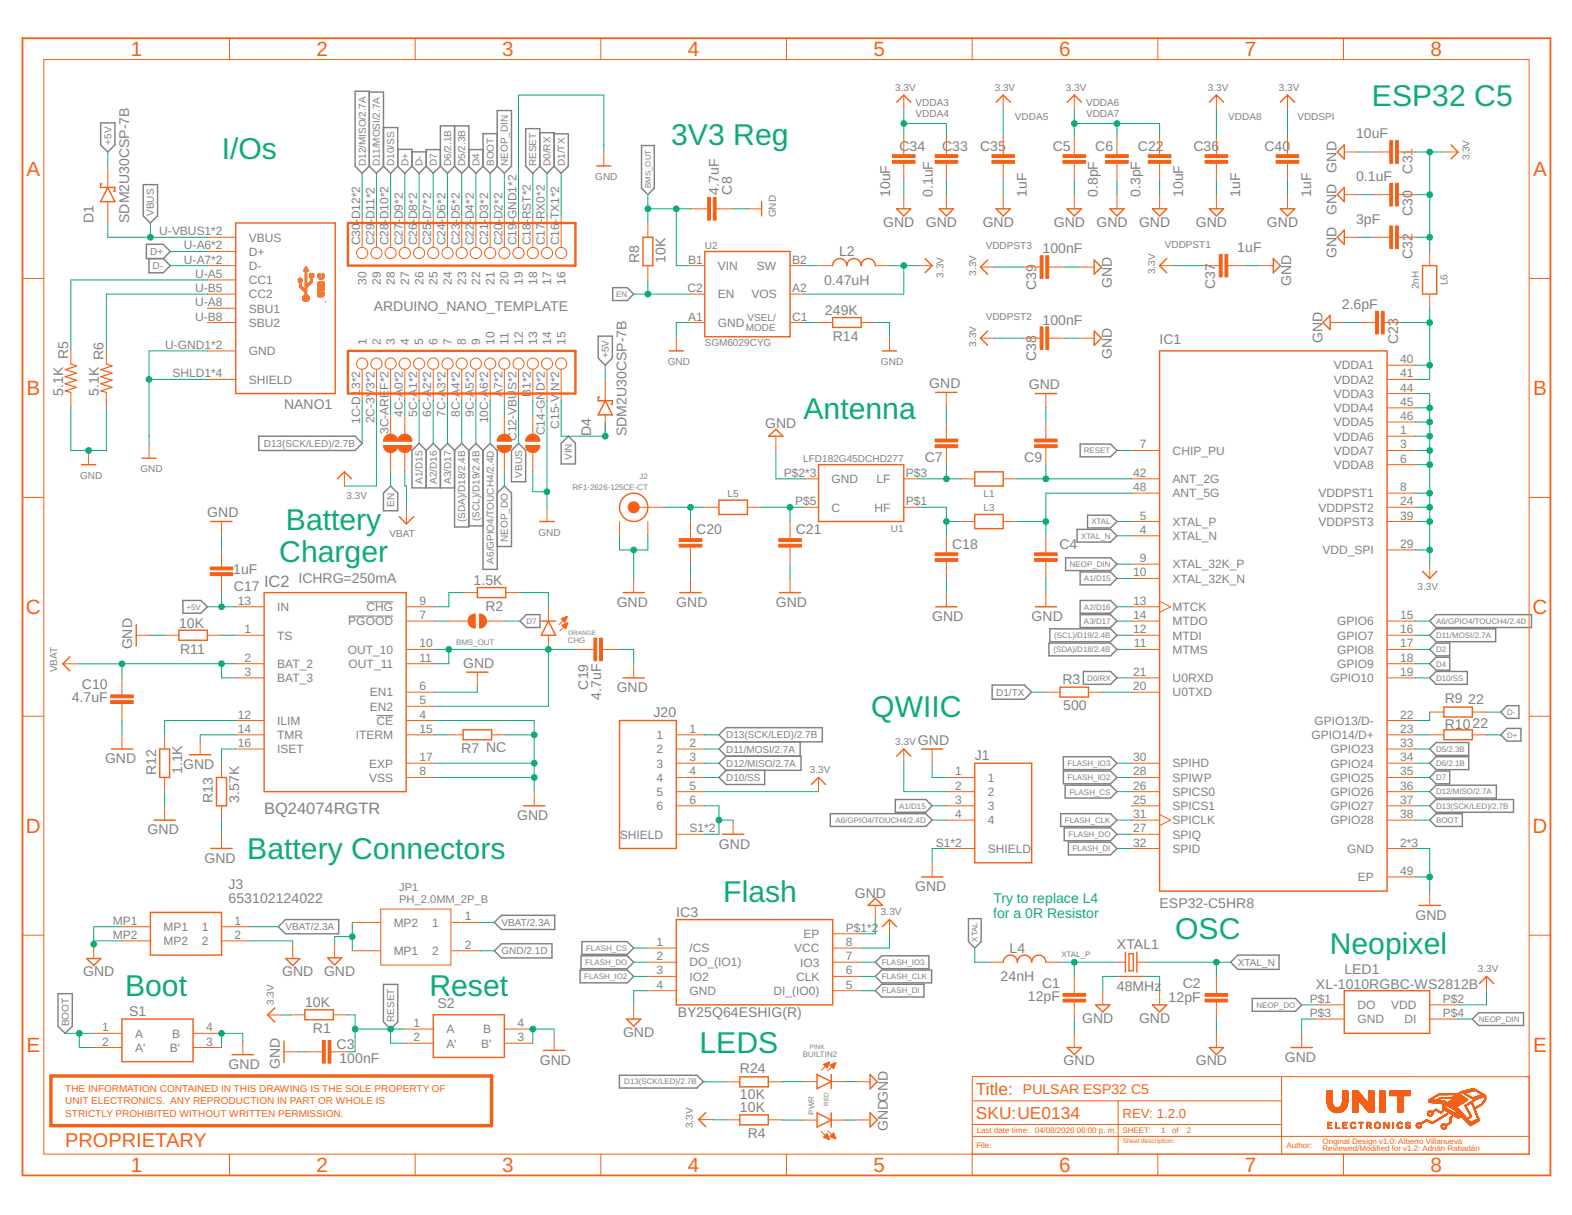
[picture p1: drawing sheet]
<svg xmlns="http://www.w3.org/2000/svg" width="279mm" height="216mm" viewBox="0 0 279 216" stroke-linecap="round" stroke-linejoin="round" font-family="sans-serif">
<defs><g id="words">
<g font-size="5.4" fill="#0dab76">
<text x="243.8" y="18.8">ESP32 C5</text>
<text x="39.4" y="28.3">I/Os</text>
<text x="119.3" y="25.7">3V3 Reg</text>
<text x="142.8" y="74.4">Antenna</text>
<text x="50.8" y="94.3">Battery</text>
<text x="49.6" y="99.9">Charger</text>
<text x="154.9" y="127.4">QWIIC</text>
<text x="44" y="152.7">Battery Connectors</text>
<text x="128.5" y="160.3">Flash</text>
<text x="208.9" y="166.8">OSC</text>
<text x="236.3" y="169.6">Neopixel</text>
<text x="22.2" y="176.9">Boot</text>
<text x="76.3" y="176.9">Reset</text>
<text x="124.3" y="187">LEDS</text>
</g>
<g font-size="3.7" fill="#f56016">
<text x="23.3" y="10">1</text>
<text x="56.3" y="10">2</text>
<text x="89.3" y="10">3</text>
<text x="122.3" y="10">4</text>
<text x="155.3" y="10">5</text>
<text x="188.3" y="10">6</text>
<text x="221.3" y="10">7</text>
<text x="254.3" y="10">8</text>
<text x="4.7" y="31.3">A</text>
<text x="272.5" y="31.3">A</text>
<text x="4.7" y="70.2">B</text>
<text x="272.5" y="70.2">B</text>
<text x="4.6" y="109.1">C</text>
<text x="272.4" y="109.1">C</text>
<text x="4.6" y="148">D</text>
<text x="272.4" y="148">D</text>
<text x="4.7" y="186.9">E</text>
<text x="272.5" y="186.9">E</text>
<text x="23.3" y="208.3">1</text>
<text x="56.3" y="208.3">2</text>
<text x="89.3" y="208.3">3</text>
<text x="122.3" y="208.3">4</text>
<text x="155.3" y="208.3">5</text>
<text x="188.3" y="208.3">6</text>
<text x="221.3" y="208.3">7</text>
<text x="254.3" y="208.3">8</text>
</g>
<text font-size="3.6" fill="#f56016" x="11.6" y="203.8">PROPRIETARY</text>
<g font-size="3.1" fill="#f56016">
<text x="173.5" y="194.6">Title:</text>
<text x="173.5" y="198.8">SKU:UE0134</text>
</g>
<g font-size="2.9" fill="#808080">
<text x="46.9" y="104.3">IC2</text>
<text x="46.9" y="144.6">BQ24074RGTR</text>
</g>
<g font-size="2.5" fill="#808080">
<text x="159.9" y="26.8">C34</text>
<text x="167.5" y="26.8">C33</text>
<text x="174.2" y="26.8">C35</text>
<text x="187.1" y="26.8">C5</text>
<text x="194.7" y="26.8">C6</text>
<text x="202.3" y="26.8">C22</text>
<text x="212.1" y="26.8">C36</text>
<text x="224.7" y="26.8">C40</text>
<text x="241" y="24.6">10uF</text>
<text x="127.8" y="34.6" transform="rotate(-90 127.8 34.6)">4.7uF</text>
<text x="130.1" y="34.6" transform="rotate(-90 130.1 34.6)">C8</text>
<text x="158.2" y="35" transform="rotate(-90 158.2 35)">10uF</text>
<text x="165.8" y="35" transform="rotate(-90 165.8 35)">0.1uF</text>
<text x="182.5" y="35" transform="rotate(-90 182.5 35)">1uF</text>
<text x="195.1" y="35" transform="rotate(-90 195.1 35)">0.8pF</text>
<text x="202.7" y="35" transform="rotate(-90 202.7 35)">0.3pF</text>
<text x="210.3" y="35" transform="rotate(-90 210.3 35)">10uF</text>
<text x="220.4" y="35" transform="rotate(-90 220.4 35)">1uF</text>
<text x="233" y="35" transform="rotate(-90 233 35)">1uF</text>
<text x="237.6" y="30.7" transform="rotate(-90 237.6 30.7)">GND</text>
<text x="241" y="32.2">0.1uF</text>
<text x="251.1" y="30.8" transform="rotate(-90 251.1 30.8)">C31</text>
<text x="16.6" y="39.6" transform="rotate(-90 16.6 39.6)">D1</text>
<text x="22.9" y="39.6" transform="rotate(-90 22.9 39.6)">SDM2U30CSP-7B</text>
<text x="157" y="40.3">GND</text>
<text x="164.6" y="40.3">GND</text>
<text x="174.7" y="40.3">GND</text>
<text x="187.3" y="40.3">GND</text>
<text x="194.9" y="40.3">GND</text>
<text x="202.4" y="40.3">GND</text>
<text x="212.6" y="40.3">GND</text>
<text x="225.2" y="40.3">GND</text>
<text x="237.6" y="38.2" transform="rotate(-90 237.6 38.2)">GND</text>
<text x="241" y="39.7">3pF</text>
<text x="251.1" y="38.4" transform="rotate(-90 251.1 38.4)">C30</text>
<text x="113.6" y="46.8" transform="rotate(-90 113.6 46.8)">R8</text>
<text x="118.3" y="46.7" transform="rotate(-90 118.3 46.7)">10K</text>
<text x="149.1" y="45.6">L2</text>
<text x="185.3" y="45">100nF</text>
<text x="219.9" y="44.8">1uF</text>
<text x="237.6" y="45.8" transform="rotate(-90 237.6 45.8)">GND</text>
<text x="251.1" y="46" transform="rotate(-90 251.1 46)">C32</text>
<text x="146.5" y="50.6">0.47uH</text>
<text x="184.1" y="51.6" transform="rotate(-90 184.1 51.6)">C39</text>
<text x="197.6" y="51.1" transform="rotate(-90 197.6 51.1)">GND</text>
<text x="216" y="51.3" transform="rotate(-90 216 51.3)">C37</text>
<text x="229.5" y="50.9" transform="rotate(-90 229.5 50.9)">GND</text>
<text x="66.4" y="55.3">ARDUINO_NANO_TEMPLATE</text>
<text x="146.6" y="56">249K</text>
<text x="185.3" y="57.7">100nF</text>
<text x="238.5" y="54.9">2.6pF</text>
<text x="12.1" y="63.9" transform="rotate(-90 12.1 63.9)">R5</text>
<text x="18.4" y="64" transform="rotate(-90 18.4 64)">R6</text>
<text x="148" y="60.6">R14</text>
<text x="184.1" y="64.2" transform="rotate(-90 184.1 64.2)">C38</text>
<text x="197.6" y="63.7" transform="rotate(-90 197.6 63.7)">GND</text>
<text x="206.1" y="61.1">IC1</text>
<text x="235" y="61" transform="rotate(-90 235 61)">GND</text>
<text x="248.5" y="61.2" transform="rotate(-90 248.5 61.2)">C23</text>
<text x="11.2" y="70.4" transform="rotate(-90 11.2 70.4)">5.1K</text>
<text x="17.5" y="70.4" transform="rotate(-90 17.5 70.4)">5.1K</text>
<text x="165.2" y="69">GND</text>
<text x="182.9" y="69.2">GND</text>
<text x="50.5" y="72.6">NANO1</text>
<text x="105" y="77.5" transform="rotate(-90 105 77.5)">D4</text>
<text x="111.4" y="77.5" transform="rotate(-90 111.4 77.5)">SDM2U30CSP-7B</text>
<text x="136" y="76.1">GND</text>
<text x="164.4" y="82.1">C7</text>
<text x="182" y="82.1">C9</text>
<text x="36.8" y="91.9">GND</text>
<text x="123.8" y="95">C20</text>
<text x="141.4" y="95">C21</text>
<text x="41.4" y="101.9">1uF</text>
<text x="169.2" y="97.5">C18</text>
<text x="188.3" y="97.5">C4</text>
<text x="41.6" y="105.1">C17</text>
<text x="53" y="103.6">ICHRG=250mA</text>
<text x="84.2" y="103.9">1.5K</text>
<text x="109.6" y="107.8">GND</text>
<text x="120.2" y="107.8">GND</text>
<text x="137.9" y="107.8">GND</text>
<text x="31.8" y="111.5">10K</text>
<text x="86.3" y="108.6">R2</text>
<text x="165.7" y="110.4">GND</text>
<text x="183.4" y="110.4">GND</text>
<text x="23.5" y="115.4" transform="rotate(-90 23.5 115.4)">GND</text>
<text x="32" y="116.2">R11</text>
<text x="82.3" y="118.7">GND</text>
<text x="12.7" y="124.8">4.7uF</text>
<text x="14.6" y="122.5">C10</text>
<text x="104.6" y="122.5" transform="rotate(-90 104.6 122.5)">C19</text>
<text x="106.8" y="124.4" transform="rotate(-90 106.8 124.4)">4.7uF</text>
<text x="109.6" y="123">GND</text>
<text x="188.8" y="121.5">R3</text>
<text x="256.8" y="125">R9</text>
<text x="261" y="125.1">22</text>
<text x="116.2" y="127.4">J20</text>
<text x="189" y="126.1">500</text>
<text x="256.8" y="129.5">R1022</text>
<text x="18.7" y="135.6">GND</text>
<text x="27.7" y="137.7" transform="rotate(-90 27.7 137.7)">R12</text>
<text x="32.4" y="137.6" transform="rotate(-90 32.4 137.6)">1.1K</text>
<text x="32.6" y="136.6">GND</text>
<text x="82" y="133.8">R7 NC</text>
<text x="163.2" y="132.3">GND</text>
<text x="173.3" y="135">J1</text>
<text x="37.8" y="142.8" transform="rotate(-90 37.8 142.8)">R13</text>
<text x="42.5" y="142.6" transform="rotate(-90 42.5 142.6)">3.57K</text>
<text x="26.2" y="148.2">GND</text>
<text x="91.9" y="145.7">GND</text>
<text x="36.3" y="153.3">GND</text>
<text x="127.8" y="150.8">GND</text>
<text x="40.6" y="160.5">653102124022</text>
<text x="40.6" y="158">J3</text>
<text x="151.9" y="159.5">GND</text>
<text x="162.7" y="158.4">GND</text>
<text x="206.1" y="161.4">ESP32-C5HR8</text>
<text x="120.2" y="163">IC3</text>
<text x="251.6" y="163.4">GND</text>
<text x="14.8" y="173.5">GND</text>
<text x="50.1" y="173.5">GND</text>
<text x="57.6" y="173.4">GND</text>
<text x="179.4" y="169.3">L4</text>
<text x="198.5" y="168.7">XTAL1</text>
<text x="238.9" y="173.1">LED1</text>
<text x="54.2" y="179">10K</text>
<text x="77.8" y="179.2">S2</text>
<text x="177.9" y="174.4">24nH</text>
<text x="182.7" y="177.8">12pF</text>
<text x="185.2" y="175.5">C1</text>
<text x="198.5" y="176">48MHz</text>
<text x="207.7" y="178.1">12pF</text>
<text x="210.2" y="175.5">C2</text>
<text x="233.9" y="175.7">XL-1010RGBC-WS2812B</text>
<text x="22.9" y="180.5">S1</text>
<text x="55.6" y="183.6">R1</text>
<text x="110.7" y="184.2">GND</text>
<text x="120.5" y="180.7">BY25Q64ESHIG(R)</text>
<text x="192.3" y="181.7">GND</text>
<text x="202.4" y="181.7">GND</text>
<text x="40.6" y="189.9">GND</text>
<text x="49.7" y="189.9" transform="rotate(-90 49.7 189.9)">GND</text>
<text x="59.8" y="186.4">C3</text>
<text x="60.3" y="188.9">100nF</text>
<text x="96" y="189.2">GND</text>
<text x="131.5" y="190.7">R24</text>
<text x="189" y="189.3">GND</text>
<text x="212.6" y="189.3">GND</text>
<text x="228.3" y="188.7">GND</text>
<text x="131.5" y="197.6">10K</text>
<text x="131.5" y="195.4">10K</text>
<text x="132.9" y="202.3">R4</text>
<text x="157.8" y="200.9" transform="rotate(-90 157.8 200.9)">GNDGND</text>
</g>
<g font-size="2.5" fill="#0dab76">
<text x="176.6" y="160.4">Try to replace L4</text>
<text x="176.5" y="163.1">for a 0R Resistor</text>
</g>
<text font-size="2.5" fill="#f56016" x="181.8" y="194.3">PULSAR ESP32 C5</text>
<text font-size="2.3" fill="#f56016" x="199.5" y="198.7">REV: 1.2.0</text>
<g font-size="2.1" fill="#808080">
<text x="28.3" y="41.8">U-VBUS1*2</text>
<text x="64" y="39" transform="rotate(-90 64 39)">D12*2</text>
<text x="66.5" y="39" transform="rotate(-90 66.5 39)">D11*2</text>
<text x="69.1" y="39" transform="rotate(-90 69.1 39)">D10*2</text>
<text x="71.6" y="39" transform="rotate(-90 71.6 39)">D9*2</text>
<text x="74.1" y="39" transform="rotate(-90 74.1 39)">D8*2</text>
<text x="76.7" y="39" transform="rotate(-90 76.7 39)">D7*2</text>
<text x="79.2" y="39" transform="rotate(-90 79.2 39)">D6*2</text>
<text x="81.7" y="39" transform="rotate(-90 81.7 39)">D5*2</text>
<text x="84.2" y="39" transform="rotate(-90 84.2 39)">D4*2</text>
<text x="86.8" y="39" transform="rotate(-90 86.8 39)">D3*2</text>
<text x="89.3" y="39" transform="rotate(-90 89.3 39)">D2*2</text>
<text x="91.8" y="39" transform="rotate(-90 91.8 39)">GND1*2</text>
<text x="94.3" y="39" transform="rotate(-90 94.3 39)">RST*2</text>
<text x="96.9" y="39" transform="rotate(-90 96.9 39)">RX0*2</text>
<text x="99.4" y="39" transform="rotate(-90 99.4 39)">TX1*2</text>
<text x="32.7" y="44.3">U-A6*2</text>
<text x="32.7" y="46.9">U-A7*2</text>
<text x="44.2" y="42.9">VBUS</text>
<text x="44.2" y="45.4">D+</text>
<text x="44.2" y="48">D-</text>
<text x="64" y="43.6" transform="rotate(-90 64 43.6)">C30-</text>
<text x="66.5" y="43.6" transform="rotate(-90 66.5 43.6)">C29-</text>
<text x="69.1" y="43.6" transform="rotate(-90 69.1 43.6)">C28-</text>
<text x="71.6" y="43.6" transform="rotate(-90 71.6 43.6)">C27-</text>
<text x="74.1" y="43.6" transform="rotate(-90 74.1 43.6)">C26-</text>
<text x="76.7" y="43.6" transform="rotate(-90 76.7 43.6)">C25-</text>
<text x="79.2" y="43.6" transform="rotate(-90 79.2 43.6)">C24-</text>
<text x="81.7" y="43.6" transform="rotate(-90 81.7 43.6)">C23-</text>
<text x="84.2" y="43.6" transform="rotate(-90 84.2 43.6)">C22-</text>
<text x="86.8" y="43.6" transform="rotate(-90 86.8 43.6)">C21-</text>
<text x="89.3" y="43.6" transform="rotate(-90 89.3 43.6)">C20-</text>
<text x="91.8" y="43.6" transform="rotate(-90 91.8 43.6)">C19-</text>
<text x="94.3" y="43.6" transform="rotate(-90 94.3 43.6)">C18-</text>
<text x="96.9" y="43.6" transform="rotate(-90 96.9 43.6)">C17-</text>
<text x="99.4" y="43.6" transform="rotate(-90 99.4 43.6)">C16-</text>
<text x="122.3" y="46.9">B1</text>
<text x="127.6" y="48">VIN</text>
<text x="134.5" y="48">SW</text>
<text x="140.8" y="46.9">B2</text>
<text x="34.7" y="49.4">U-A5</text>
<text x="34.7" y="51.9">U-B5</text>
<text x="44.2" y="50.5">CC1</text>
<text x="44.2" y="53">CC2</text>
<text x="65.1" y="50.6" transform="rotate(-90 65.1 50.6)">30</text>
<text x="67.7" y="50.6" transform="rotate(-90 67.7 50.6)">29</text>
<text x="70.2" y="50.6" transform="rotate(-90 70.2 50.6)">28</text>
<text x="72.7" y="50.6" transform="rotate(-90 72.7 50.6)">27</text>
<text x="75.2" y="50.6" transform="rotate(-90 75.2 50.6)">26</text>
<text x="77.8" y="50.6" transform="rotate(-90 77.8 50.6)">25</text>
<text x="80.3" y="50.6" transform="rotate(-90 80.3 50.6)">24</text>
<text x="82.8" y="50.6" transform="rotate(-90 82.8 50.6)">23</text>
<text x="85.4" y="50.6" transform="rotate(-90 85.4 50.6)">22</text>
<text x="87.9" y="50.6" transform="rotate(-90 87.9 50.6)">21</text>
<text x="90.4" y="50.6" transform="rotate(-90 90.4 50.6)">20</text>
<text x="92.9" y="50.6" transform="rotate(-90 92.9 50.6)">19</text>
<text x="95.5" y="50.6" transform="rotate(-90 95.5 50.6)">18</text>
<text x="98" y="50.6" transform="rotate(-90 98 50.6)">17</text>
<text x="100.5" y="50.6" transform="rotate(-90 100.5 50.6)">16</text>
<text x="122.2" y="51.9">C2</text>
<text x="127.6" y="53">EN</text>
<text x="133.6" y="53">VOS</text>
<text x="140.8" y="51.9">A2</text>
<text x="34.7" y="54.4">U-A8</text>
<text x="34.7" y="57">U-B8</text>
<text x="44.2" y="55.5">SBU1</text>
<text x="44.2" y="58.1">SBU2</text>
<text x="122.3" y="57">A1</text>
<text x="127.6" y="58.1">GND</text>
<text x="140.8" y="57">C1</text>
<text x="29.3" y="62">U-GND1*2</text>
<text x="44.2" y="63.1">GND</text>
<text x="65.1" y="61.3" transform="rotate(-90 65.1 61.3)">1</text>
<text x="67.7" y="61.3" transform="rotate(-90 67.7 61.3)">2</text>
<text x="70.2" y="61.3" transform="rotate(-90 70.2 61.3)">3</text>
<text x="72.7" y="61.3" transform="rotate(-90 72.7 61.3)">4</text>
<text x="75.2" y="61.3" transform="rotate(-90 75.2 61.3)">5</text>
<text x="77.8" y="61.3" transform="rotate(-90 77.8 61.3)">6</text>
<text x="80.3" y="61.3" transform="rotate(-90 80.3 61.3)">7</text>
<text x="82.8" y="61.3" transform="rotate(-90 82.8 61.3)">8</text>
<text x="85.3" y="61.3" transform="rotate(-90 85.3 61.3)">9</text>
<text x="87.9" y="61.3" transform="rotate(-90 87.9 61.3)">10</text>
<text x="90.4" y="61.3" transform="rotate(-90 90.4 61.3)">11</text>
<text x="92.9" y="61.3" transform="rotate(-90 92.9 61.3)">12</text>
<text x="95.4" y="61.3" transform="rotate(-90 95.4 61.3)">13</text>
<text x="98" y="61.3" transform="rotate(-90 98 61.3)">14</text>
<text x="100.5" y="61.3" transform="rotate(-90 100.5 61.3)">15</text>
<text x="237.1" y="65.7">VDDA1</text>
<text x="248.8" y="64.5">40</text>
<text x="30.7" y="67.1">SHLD1*4</text>
<text x="44.2" y="68.2">SHIELD</text>
<text x="89.3" y="70.6" transform="rotate(-90 89.3 70.6)">A7*2</text>
<text x="91.8" y="69.4" transform="rotate(-90 91.8 69.4)">S*2</text>
<text x="94.3" y="70.6" transform="rotate(-90 94.3 70.6)">B1*2</text>
<text x="96.9" y="69.5" transform="rotate(-90 96.9 69.5)">D*2</text>
<text x="99.4" y="69.5" transform="rotate(-90 99.4 69.5)">N*2</text>
<text x="237.1" y="68.2">VDDA2</text>
<text x="237.1" y="70.7">VDDA3</text>
<text x="248.8" y="67.1">41</text>
<text x="248.8" y="69.6">44</text>
<text x="64" y="75.3" transform="rotate(-90 64 75.3)">1C-D13*2</text>
<text x="66.5" y="75.2" transform="rotate(-90 66.5 75.2)">2C-3V3*2</text>
<text x="69.1" y="77.1" transform="rotate(-90 69.1 77.1)">3C-AREF*2</text>
<text x="71.6" y="74" transform="rotate(-90 71.6 74)">4C-A0*2</text>
<text x="74.1" y="74" transform="rotate(-90 74.1 74)">5C-A1*2</text>
<text x="76.7" y="74" transform="rotate(-90 76.7 74)">6C-A2*2</text>
<text x="79.2" y="74" transform="rotate(-90 79.2 74)">7C-A3*2</text>
<text x="81.7" y="74" transform="rotate(-90 81.7 74)">8C-A4*2</text>
<text x="84.2" y="74" transform="rotate(-90 84.2 74)">9C-A5*2</text>
<text x="86.8" y="75.2" transform="rotate(-90 86.8 75.2)">10C-A6*2</text>
<text x="96.9" y="77.4" transform="rotate(-90 96.9 77.4)">C14-GN</text>
<text x="99.4" y="76.2" transform="rotate(-90 99.4 76.2)">C15-VI</text>
<text x="237.1" y="73.2">VDDA4</text>
<text x="237.1" y="75.8">VDDA5</text>
<text x="248.8" y="72.1">45</text>
<text x="248.8" y="74.6">46</text>
<text x="248.8" y="77.2">1</text>
<text x="91.8" y="78.4" transform="rotate(-90 91.8 78.4)">C12-VBU</text>
<text x="202.6" y="79.7">7</text>
<text x="208.4" y="80.8">CHIP_PU</text>
<text x="237.1" y="78.3">VDDA6</text>
<text x="237.1" y="80.8">VDDA7</text>
<text x="237.1" y="83.3">VDDA8</text>
<text x="248.8" y="79.7">3</text>
<text x="248.8" y="82.2">6</text>
<text x="139.3" y="84.7">P$2*3</text>
<text x="141.3" y="89.8">P$5</text>
<text x="147.8" y="85.9">GND</text>
<text x="155.8" y="85.9">LF</text>
<text x="161" y="89.8">P$1</text>
<text x="161" y="84.7">P$3</text>
<text x="201.4" y="84.7">42</text>
<text x="201.4" y="87.3">48</text>
<text x="208.4" y="85.9">ANT_2G</text>
<text x="208.4" y="88.4">ANT_5G</text>
<text x="234.4" y="88.4">VDDPST1</text>
<text x="248.8" y="87.3">8</text>
<text x="248.8" y="89.8">24</text>
<text x="147.8" y="90.9">C</text>
<text x="155.4" y="90.9">HF</text>
<text x="202.6" y="92.3">5</text>
<text x="202.6" y="94.8">4</text>
<text x="208.4" y="93.4">XTAL_P</text>
<text x="208.4" y="96">XTAL_N</text>
<text x="234.4" y="90.9">VDDPST2</text>
<text x="234.4" y="93.4">VDDPST3</text>
<text x="248.8" y="92.3">39</text>
<text x="202.6" y="99.9">9</text>
<text x="208.4" y="101">XTAL_32K_P</text>
<text x="235.1" y="98.5">VDD_SPI</text>
<text x="248.8" y="97.4">29</text>
<text x="42.3" y="107.5">13</text>
<text x="74.5" y="107.5">9</text>
<text x="201.4" y="107.5">13</text>
<text x="201.4" y="102.4">10</text>
<text x="208.4" y="103.5">XTAL_32K_N</text>
<text x="43.4" y="112.5">1</text>
<text x="49.3" y="108.6">IN</text>
<text x="49.3" y="113.6">TS</text>
<text x="61.9" y="111.1">PGOOD</text>
<text x="65.1" y="108.6">CHG</text>
<text x="74.5" y="110">7</text>
<text x="201.4" y="112.5">12</text>
<text x="201.4" y="110">14</text>
<text x="208.4" y="108.6">MTCK</text>
<text x="208.4" y="113.6">MTDI</text>
<text x="208.4" y="111.1">MTDO</text>
<text x="237.7" y="111.1">GPIO6</text>
<text x="237.7" y="113.7">GPIO7</text>
<text x="248.8" y="110">15</text>
<text x="248.8" y="112.5">16</text>
<text x="43.4" y="117.6">2</text>
<text x="49.3" y="118.7">BAT_2</text>
<text x="61.8" y="116.2">OUT_10</text>
<text x="61.9" y="118.7">OUT_11</text>
<text x="74.5" y="115.1">10</text>
<text x="74.5" y="117.6">11</text>
<text x="201.6" y="115.1">11</text>
<text x="208.4" y="116.2">MTMS</text>
<text x="237.7" y="116.2">GPIO8</text>
<text x="237.7" y="118.7">GPIO9</text>
<text x="248.8" y="115.1">17</text>
<text x="248.8" y="117.6">18</text>
<text x="43.4" y="120.1">3</text>
<text x="49.3" y="121.2">BAT_3</text>
<text x="65.7" y="123.8">EN1</text>
<text x="74.5" y="122.6">6</text>
<text x="74.5" y="125.2">5</text>
<text x="201.4" y="120.1">21</text>
<text x="201.4" y="122.6">20</text>
<text x="208.4" y="121.2">U0RXD</text>
<text x="208.4" y="123.7">U0TXD</text>
<text x="236.5" y="121.2">GPIO10</text>
<text x="248.8" y="120.1">19</text>
<text x="42.3" y="127.7">12</text>
<text x="42.3" y="130.2">14</text>
<text x="49.3" y="128.8">ILIM</text>
<text x="49.3" y="131.3">TMR</text>
<text x="63.3" y="131.3">ITERM</text>
<text x="65.7" y="126.3">EN2</text>
<text x="66.9" y="128.8">CE</text>
<text x="74.5" y="127.7">4</text>
<text x="74.5" y="130.2">15</text>
<text x="116.7" y="131.3">1</text>
<text x="122.5" y="130.2">1</text>
<text x="233.1" y="131.3">GPIO14/D+</text>
<text x="233.6" y="128.8">GPIO13/D-</text>
<text x="248.8" y="127.7">22</text>
<text x="248.8" y="130.2">23</text>
<text x="42.3" y="132.7">16</text>
<text x="49.3" y="133.9">ISET</text>
<text x="65.6" y="136.4">EXP</text>
<text x="74.5" y="137.8">8</text>
<text x="74.5" y="135.3">17</text>
<text x="116.7" y="133.9">2</text>
<text x="116.7" y="136.4">3</text>
<text x="122.5" y="132.7">2</text>
<text x="122.5" y="135.3">3</text>
<text x="122.5" y="137.8">4</text>
<text x="169.7" y="137.8">1</text>
<text x="201.4" y="135.3">30</text>
<text x="201.4" y="137.8">28</text>
<text x="208.4" y="136.4">SPIHD</text>
<text x="236.5" y="133.9">GPIO23</text>
<text x="236.5" y="136.4">GPIO24</text>
<text x="248.8" y="132.7">33</text>
<text x="248.8" y="135.3">34</text>
<text x="248.8" y="137.8">35</text>
<text x="65.6" y="138.9">VSS</text>
<text x="116.7" y="138.9">4</text>
<text x="116.7" y="141.4">5</text>
<text x="116.7" y="144">6</text>
<text x="122.5" y="140.3">5</text>
<text x="122.5" y="142.8">6</text>
<text x="169.7" y="140.3">2</text>
<text x="169.7" y="142.8">3</text>
<text x="175.6" y="138.9">1</text>
<text x="175.6" y="141.4">2</text>
<text x="175.6" y="144">3</text>
<text x="201.4" y="140.3">26</text>
<text x="201.4" y="142.8">25</text>
<text x="208.4" y="141.4">SPICS0</text>
<text x="208.4" y="144">SPICS1</text>
<text x="208.4" y="138.9">SPIWP</text>
<text x="236.5" y="138.9">GPIO25</text>
<text x="236.5" y="141.4">GPIO26</text>
<text x="236.5" y="144">GPIO27</text>
<text x="248.8" y="140.3">36</text>
<text x="248.8" y="142.8">37</text>
<text x="110.2" y="149">SHIELD</text>
<text x="122.5" y="147.9">S1*2</text>
<text x="169.7" y="145.4">4</text>
<text x="175.6" y="146.5">4</text>
<text x="201.4" y="145.4">31</text>
<text x="201.4" y="147.9">27</text>
<text x="208.4" y="146.5">SPICLK</text>
<text x="208.4" y="149">SPIQ</text>
<text x="236.5" y="146.5">GPIO28</text>
<text x="248.8" y="145.4">38</text>
<text x="166.3" y="150.4">S1*2</text>
<text x="175.6" y="151.5">SHIELD</text>
<text x="201.4" y="150.4">32</text>
<text x="208.4" y="151.5">SPID</text>
<text x="239.4" y="151.5">GND</text>
<text x="248.8" y="150.4">2*3</text>
<text x="248.8" y="155.5">49</text>
<text x="241.4" y="156.6">EP</text>
<text x="20.1" y="164.3">MP1</text>
<text x="20.1" y="166.8">MP2</text>
<text x="29.1" y="165.4">MP1</text>
<text x="29.1" y="168">MP2</text>
<text x="35.9" y="165.4">1</text>
<text x="35.9" y="168">2</text>
<text x="41.7" y="164.3">1</text>
<text x="41.7" y="166.8">2</text>
<text x="70" y="164.7">MP2</text>
<text x="76.8" y="164.7">1</text>
<text x="82.6" y="163.6">1</text>
<text x="142.8" y="166.7">EP</text>
<text x="150.3" y="165.6">P$1*2</text>
<text x="70" y="169.7">MP1</text>
<text x="76.8" y="169.7">2</text>
<text x="82.6" y="168.6">2</text>
<text x="116.7" y="168.1">1</text>
<text x="116.7" y="170.6">2</text>
<text x="116.7" y="173.2">3</text>
<text x="122.5" y="169.2">/CS</text>
<text x="122.5" y="171.7">DO_(IO1)</text>
<text x="141.2" y="169.2">VCC</text>
<text x="142.2" y="171.7">IO3</text>
<text x="150.3" y="168.1">8</text>
<text x="150.3" y="170.6">7</text>
<text x="150.3" y="173.2">6</text>
<text x="116.7" y="175.7">4</text>
<text x="122.5" y="174.3">IO2</text>
<text x="122.5" y="176.8">GND</text>
<text x="137.5" y="176.8">DI_(IO0)</text>
<text x="141.5" y="174.3">CLK</text>
<text x="150.3" y="175.7">5</text>
<text x="232.8" y="178.2">P$1</text>
<text x="241.3" y="179.3">DO</text>
<text x="247.3" y="179.3">VDD</text>
<text x="256.4" y="178.2">P$2</text>
<text x="18.2" y="183.3">1</text>
<text x="18.2" y="185.8">2</text>
<text x="24" y="184.4">A</text>
<text x="30.6" y="184.4">B</text>
<text x="36.6" y="185.8">3</text>
<text x="36.6" y="183.3">4</text>
<text x="73.5" y="182.5">1</text>
<text x="73.5" y="185">2</text>
<text x="79.3" y="183.6">A</text>
<text x="85.9" y="183.6">B</text>
<text x="92" y="185">3</text>
<text x="92" y="182.5">4</text>
<text x="232.8" y="180.7">P$3</text>
<text x="241.3" y="181.8">GND</text>
<text x="249.6" y="181.9">DI</text>
<text x="256.4" y="180.7">P$4</text>
<text x="24" y="186.9">A'</text>
<text x="30.2" y="186.9">B'</text>
<text x="79.3" y="186.1">A'</text>
<text x="85.5" y="186.1">B'</text>
</g>
<g font-size="2" fill="#808080">
<text x="70.9" y="160.4">PH_2.0MM_2P_B</text>
<text x="70.9" y="158.4">JP1</text>
</g>
<g font-size="1.8" fill="#808080">
<text x="159.1" y="16.1">3.3V</text>
<text x="176.8" y="16.1">3.3V</text>
<text x="189.4" y="16.1">3.3V</text>
<text x="214.7" y="16.1">3.3V</text>
<text x="227.3" y="16.1">3.3V</text>
<text x="162.7" y="20.8">VDDA4</text>
<text x="162.7" y="18.8">VDDA3</text>
<text x="180.4" y="21.3">VDDA5</text>
<text x="193" y="20.8">VDDA7</text>
<text x="193" y="18.8">VDDA6</text>
<text x="218.3" y="21.3">VDDA8</text>
<text x="230.6" y="21.3">VDDSPI</text>
<text x="19.8" y="25.7" transform="rotate(-90 19.8 25.7)">+5V</text>
<text x="65" y="29.5" transform="rotate(-90 65 29.5)">D12/MISO/2.7A</text>
<text x="67.5" y="29.5" transform="rotate(-90 67.5 29.5)">D11/MOSI/2.7A</text>
<text x="70.1" y="29.5" transform="rotate(-90 70.1 29.5)">D10/SS</text>
<text x="72.6" y="29.5" transform="rotate(-90 72.6 29.5)">D+</text>
<text x="75.1" y="29.5" transform="rotate(-90 75.1 29.5)">D-</text>
<text x="77.6" y="29.5" transform="rotate(-90 77.6 29.5)">D7</text>
<text x="80.2" y="29.5" transform="rotate(-90 80.2 29.5)">D6/2.1B</text>
<text x="82.7" y="29.5" transform="rotate(-90 82.7 29.5)">D5/2.3B</text>
<text x="85.2" y="29.5" transform="rotate(-90 85.2 29.5)">D4</text>
<text x="87.7" y="29.5" transform="rotate(-90 87.7 29.5)">BOOT</text>
<text x="90.3" y="29.5" transform="rotate(-90 90.3 29.5)">NEOP_DIN</text>
<text x="95.3" y="29.5" transform="rotate(-90 95.3 29.5)">RESET</text>
<text x="97.8" y="29.5" transform="rotate(-90 97.8 29.5)">D0/RX</text>
<text x="100.4" y="29.5" transform="rotate(-90 100.4 29.5)">D1/TX</text>
<text x="261.2" y="28.5" transform="rotate(-90 261.2 28.5)">3.3V</text>
<text x="105.8" y="32">GND</text>
<text x="27.4" y="38.4" transform="rotate(-90 27.4 38.4)">VBUS</text>
<text x="137.9" y="38.6" transform="rotate(-90 137.9 38.6)">GND</text>
<text x="26.7" y="45.3">D+</text>
<text x="27.1" y="47.8">D-</text>
<text x="125.3" y="44.3">U2</text>
<text x="175.2" y="44.3">VDDPST3</text>
<text x="207" y="44.1">VDDPST1</text>
<text x="167.7" y="49.4" transform="rotate(-90 167.7 49.4)">3.3V</text>
<text x="173.5" y="49" transform="rotate(-90 173.5 49)">3.3V</text>
<text x="205.3" y="48.7" transform="rotate(-90 205.3 48.7)">3.3V</text>
<text x="252.2" y="51.4" transform="rotate(-90 252.2 51.4)">2nH</text>
<text x="257.3" y="50.7" transform="rotate(-90 257.3 50.7)">L6</text>
<text x="132.6" y="58.9">MODE</text>
<text x="132.9" y="57">VSEL/</text>
<text x="175.2" y="56.9">VDDPST2</text>
<text x="108.2" y="63.6" transform="rotate(-90 108.2 63.6)">+5V</text>
<text x="118.7" y="64.9">GND</text>
<text x="125.3" y="61.5">SGM6029CYG</text>
<text x="156.6" y="64.9">GND</text>
<text x="173.5" y="61.6" transform="rotate(-90 173.5 61.6)">3.3V</text>
<text x="25" y="84">GND</text>
<text x="46.9" y="79.4">D13(SCK/LED)/2.7B</text>
<text x="101.6" y="81.7" transform="rotate(-90 101.6 81.7)">VIN</text>
<text x="142.8" y="82.1">LFD182G45DCHD277</text>
<text x="14.2" y="85.1">GND</text>
<text x="61.6" y="88.6">3.3V</text>
<text x="75.1" y="86" transform="rotate(-90 75.1 86)">A1/D15</text>
<text x="77.6" y="86" transform="rotate(-90 77.6 86)">A2/D16</text>
<text x="80.2" y="86" transform="rotate(-90 80.2 86)">A3/D17</text>
<text x="92.8" y="84.9" transform="rotate(-90 92.8 84.9)">VBUS</text>
<text x="129.3" y="88.3">L5</text>
<text x="174.8" y="88.3">L1</text>
<text x="69.2" y="95.4">VBAT</text>
<text x="70.1" y="90.1" transform="rotate(-90 70.1 90.1)">EN</text>
<text x="82.7" y="92.8" transform="rotate(-90 82.7 92.8)">(SDA)/D18/2.4B</text>
<text x="85.2" y="92.6" transform="rotate(-90 85.2 92.6)">(SCL)/D19/2.4B</text>
<text x="95.7" y="95.2">GND</text>
<text x="158.3" y="94.5">U1</text>
<text x="174.8" y="90.8">L3</text>
<text x="87.8" y="100.2" transform="rotate(-90 87.8 100.2)">A6/GPIO4/TOUCH4/2.4D</text>
<text x="90.3" y="96.3" transform="rotate(-90 90.3 96.3)">NEOP_DO</text>
<text x="252" y="104.8">3.3V</text>
<text x="10.2" y="119.5" transform="rotate(-90 10.2 119.5)">VBAT</text>
<text x="177" y="123.6">D1/TX</text>
<text x="129" y="131.2">D13(SCK/LED)/2.7B</text>
<text x="129" y="133.7">D11/MOSI/2.7A</text>
<text x="129" y="136.3">D12/MISO/2.7A</text>
<text x="144" y="137.4">3.3V</text>
<text x="159.1" y="132.3">3.3V</text>
<text x="129" y="138.8">D10/SS</text>
<text x="50.7" y="165.3">VBAT/2.3A</text>
<text x="89.1" y="164.5">VBAT/2.3A</text>
<text x="156.6" y="162.6">3.3V</text>
<text x="89.1" y="169.6">GND/2.1D</text>
<text x="220" y="171.6">XTAL_N</text>
<text x="262.7" y="172.8">3.3V</text>
<text x="48.6" y="178.6" transform="rotate(-90 48.6 178.6)">3.3V</text>
<text x="12.2" y="182.3" transform="rotate(-90 12.2 182.3)">BOOT</text>
<text x="70.1" y="181.6" transform="rotate(-90 70.1 181.6)">RESET</text>
<text x="123.2" y="200.5" transform="rotate(-90 123.2 200.5)">3.3V</text>
</g>
<g font-size="1.8" fill="#f56016">
<text x="11.6" y="194">THE INFORMATION CONTAINED IN THIS DRAWING IS THE SOLE PROPERTY OF</text>
<text x="11.6" y="196.2">UNIT ELECTRONICS. ANY REPRODUCTION IN PART OR WHOLE IS</text>
<text x="11.6" y="198.5">STRICTLY PROHIBITED WITHOUT WRITTEN PERMISSION.</text>
</g>
<g font-size="1.4" fill="#808080">
<text x="115.7" y="33.4" transform="rotate(-90 115.7 33.4)">BMS_OUT</text>
<text x="109.5" y="52.8">EN</text>
<text x="192.6" y="80.6">RESET</text>
<text x="101.8" y="87.1">RF1-2626-125CE-CT</text>
<text x="113.7" y="85.1">J2</text>
<text x="192.2" y="95.7">XTAL_N</text>
<text x="194" y="93.2">XTAL</text>
<text x="190.1" y="100.8">NEOP_DIN</text>
<text x="192.7" y="103.3">A1/D15</text>
<text x="33.1" y="108.3">+5V</text>
<text x="93.6" y="110.9">D7</text>
<text x="187.4" y="113.4">(SCL)/D19/2.4B</text>
<text x="192.7" y="110.9">A3/D17</text>
<text x="192.7" y="108.3">A2/D16</text>
<text x="255.2" y="113.4">D11/MOSI/2.7A</text>
<text x="255.2" y="110.9">A6/GPIO4/TOUCH4/2.4D</text>
<text x="81.1" y="114.7">BMS_OUT</text>
<text x="100.9" y="114.3">CHG</text>
<text x="187.2" y="115.9">(SDA)/D18/2.4B</text>
<text x="255.2" y="115.9">D2</text>
<text x="255.2" y="118.4">D4</text>
<text x="193.3" y="121">D0/RX</text>
<text x="255.2" y="121">D10/SS</text>
<text x="267.9" y="131.1">D+</text>
<text x="267.9" y="127">D-</text>
<text x="189.7" y="136.1">FLASH_IO3</text>
<text x="255.2" y="133.6">D5/2.3B</text>
<text x="255.2" y="136.1">D6/2.1B</text>
<text x="159.8" y="143.7">A1/D15</text>
<text x="189.7" y="138.7">FLASH_IO2</text>
<text x="190.1" y="141.2">FLASH_CS</text>
<text x="255.2" y="138.7">D7</text>
<text x="255.2" y="143.7">D13(SCK/LED)/2.7B</text>
<text x="255.2" y="141.2">D12/MISO/2.7A</text>
<text x="148.5" y="146.2">A6/GPIO4/TOUCH4/2.4D</text>
<text x="189.3" y="146.2">FLASH_CLK</text>
<text x="189.9" y="148.8">FLASH_DO</text>
<text x="255.2" y="146.2">BOOT</text>
<text x="190.6" y="151.3">FLASH_DI</text>
<text x="173.8" y="167.3" transform="rotate(-90 173.8 167.3)">XTAL</text>
<text x="104" y="171.5">FLASH_DO</text>
<text x="104.2" y="169">FLASH_CS</text>
<text x="156.7" y="171.5">FLASH_IO3</text>
<text x="188.7" y="170">XTAL_P</text>
<text x="103.9" y="174">FLASH_IO2</text>
<text x="156.7" y="176.5">FLASH_DI</text>
<text x="156.7" y="174">FLASH_CLK</text>
<text x="223.3" y="179.1">NEOP_DO</text>
<text x="262.8" y="181.6">NEOP_DIN</text>
<text x="142.7" y="187.9">BUILTIN2</text>
<text x="111" y="192.7">D13(SCK/LED)/2.7B</text>
<text x="144.7" y="198.1" transform="rotate(-90 144.7 198.1)">PWR</text>
</g>
<g font-size="1.4" fill="#f56016">
<text x="173.6" y="201.4">Last date time: 04/08/2026</text>
<text x="191.4" y="201.4">06:00 p. m.</text>
<text x="199.5" y="201.4">SHEET:</text>
<text x="206.4" y="201.4">1</text>
<text x="208.3" y="201.4">of</text>
<text x="210.9" y="201.4">2</text>
<text x="235.1" y="203.2">Original Design v1.0: Alberto Villanueva</text>
<text x="173.5" y="204.1">File:</text>
<text x="228.7" y="204">Author:</text>
<text x="235.1" y="204.6">Reviewed/Modified for v1.2: Adrián Rabadán</text>
</g>
<g font-size="1.1" fill="#808080">
<text x="101" y="112.9">ORANGE</text>
<text x="144" y="186.4">PINK</text>
<text x="147.2" y="196.5" transform="rotate(-90 147.2 196.5)">RED</text>
</g>
<text font-size="1.1" fill="#f56016" x="199.6" y="203.2">Sheet description:</text>
</g></defs>
<g fill="none" stroke="#808080" stroke-width=".18">
<path d="M61.9 109.5h8M65.1 107h4.8M66.9 127.1h3M236 200h.6M236 199.9h.6M236 199.9h.1M236 199.8h.1M236 199.7h.1M236 199.6h.1M236 199.5h.1M236 199.5h.7M236 199.4h.7"/>
<path d="M236.7 199.5h-.7M237.4 200h.1M237.4 199.9h.1M237.4 199.8h.1M237.4 199.7h.1M237.4 199.6h.1M237.4 199.5h.1M237.4 199.4h.1M238.7 200h.6M238.7 199.9h.6M238.7 199.9h.1M238.7 199.8h.1"/>
<path d="M238.7 199.7h.1M238.7 199.6h.1M238.7 199.5h.1M238.7 199.5h.8M238.7 199.4h.8M239.5 199.5h-.8M240 200h.1M240 199.9h.1M240.1 199.7h.1M240.1 199.8h-.1M240.2 199.8h-.2M240.2 199.7h-.1"/>
<path d="M240.2 199.5h.7M240.2 199.6h-.1M240.3 199.5h.5M240.3 199.6h-.2M240.3 199.5l-.1 .1M240.4 199.4h.3M240.7 199.5h.2M240.8 199.6h.1M240.8 199.7h.1M240.9 199.7h.1M241.5 199.5h.8M241.5 199.4h.8"/>
<path d="M241.9 200h.1M241.9 199.9h.1M241.9 199.8h.1M241.9 199.7h.1M241.9 199.6h.1M241.9 199.5h.1M242.9 199.9l.1 .1M242.9 199.9h.1M242.9 199.8h.1M242.9 199.7h.1M242.9 199.6h.1M242.9 199.5h.1"/>
<path d="M242.9 199.5h.7M242.9 199.4h.5M243.4 199.4h.1M243.5 199.5h.1M243.5 199.6h.2M243.6 200h-.7M243.6 199.9h.1M243.6 199.8h.1M243.6 199.7h.1M243.6 199.6h.1M243.6 199.9l-.2 .1M243.7 199.9h-.2"/>
<path d="M244.3 200h.1M244.3 199.9h.1M244.3 199.8h.1M244.3 199.7h.2M244.5 199.8h-.2M244.5 199.7h-.1M244.5 199.5h.7M244.5 199.6h-.1M244.6 199.5h.5M244.6 199.6h-.2M244.6 199.5l-.1 .1M244.7 199.4h.3"/>
<path d="M244.7 199.4h.1M244.9 199.4h.1M245 199.5l.2 .1M245.1 199.6h.1M245.1 199.6h.2M245.2 199.7h.1M245.2 199.8h.1M245.2 200h.1M245.2 199.9h.1M246 200h.1M246 199.9h.1M246 199.8h.1"/>
<path d="M246 199.7h.1M246 199.6h.3M246 199.6h.2M246 199.5l.2 .1M246 199.5h.2M246 199.5h.1M246 199.4h.1M246.1 199.7h.2M246.2 199.7h.1M246.2 199.8h.2M246.3 199.8h.1M246.3 199.9h.1"/>
<path d="M246.3 199.9h.2M246.4 200h.1M246.8 200h.1M246.8 199.9h.1M246.8 199.8h.1M246.8 199.7h.1M246.8 199.6h.1M246.8 199.5h.1M246.8 199.4h.1M247.6 200h.1M247.6 199.9h.1M247.6 199.8h.1"/>
<path d="M247.6 199.7h.1M247.6 199.6h.1M247.6 199.5h.1M247.6 199.4h.1M248.3 200h.1M248.3 199.9h.1M248.3 199.8h.1M248.3 199.8h.2M248.3 199.7h.2M248.4 199.9h-.1M248.4 199.6h.2M248.5 199.6h.1"/>
<path d="M248.5 199.7h-.1M248.5 199.5h.7M248.5 199.6h-.1M248.6 199.5h.5M248.7 199.4h.3M248.7 199.4h.1M248.9 199.4h.1M249 199.5l.2 .1M249 199.6h.2M249.1 199.6h.1M249.1 199.7h.2M249.2 199.7h.1"/>
<path d="M249.9 199.8h.1M249.9 199.7h.1M249.9 199.6h.1M249.9 199.9h.1M249.9 199.9h.3M249.9 199.5h.7M249.9 199.9l.5 .1M250 199.5h.5M250 199.6h-.1M250 200h.5M250 199.5l-.1 .1M250.1 199.4h.3"/>
<path d="M250.4 199.5h.2M250.5 199.6h.1M250.5 199.7h.1M251.7 200h.2M251.7 199.9h.2M251.8 199.8h.1M251.9 199.6h.6M251.9 199.8h-.1M252 199.6h.4M252 199.7h-.2M252.1 199.7h-.3M252.1 199.5h.1"/>
<path d="M252.2 199.5h.1M252.2 199.7h.6M252.4 199.7h.2M252.4 199.8h.2M252.5 199.8h.1M252.5 199.9h.2M252.5 199.9h.1M252.5 200h.2M252.8 199.6h-.9M252.9 199.6h-.3M253 199.5l-.4 .1M253 199.5h-.3"/>
<path d="M253.1 199.5h-.3M253.2 199.4h-.4M253.2 199.4h-.3M253.3 199.3h-.3M253.3 199.2h.7M253.3 199.1h.6M253.4 199.3h-.4M253.4 199.1h.4M253.5 199.2l-.4 .1M253.5 199h.2M253.5 199.2h-.3M253.6 199h.1"/>
<path d="M253.7 199.2h.3M253.7 198h.2M253.7 197.9h.2M253.7 197.8h.2M253.7 198l.2 .1M253.8 199.2l.3 .1M253.8 198.1h.2M253.8 198.2h.3M253.9 198.2h.6M253.9 199.3h.3M253.9 197.8h-.2M253.9 197.7h-.2"/>
<path d="M253.9 197.7h-.1M253.9 197.5h.6M254 198.3h.4M254 199.3h.3M254 197.6l-.2 .1M254 195.9h1.6M254 195.9h1.2M254 195.8h.9M254 195.8h.4M254 195.7h.1M254 195.6h.1M254 195.6h1.8"/>
<path d="M254 195.5h1.6M254 195.5h.8M254 195.4h.4M254 199.4h.4M254 197.6h-.2M254.1 198.3h.2M254.1 197.4h.2M254.1 199.4h.3M254.1 198.3v.1M254.2 199.5h.3M254.3 199.5h.5M254.3 197.6h.4"/>
<path d="M254.3 195.9l1.8 .1M254.3 195.6h1.9M254.4 199.6h.3M254.4 198.1h.2M254.4 195.4h-.3M254.4 197.6h.2M254.5 199.6h.1M254.5 197.7h.1M254.5 195.3h-.4M254.5 197.7h.2M254.5 198h.2M254.5 197.8h.2"/>
<path d="M254.5 199.7h.1M254.5 197.9h.2M254.6 195.3h-.4M254.6 195.9v.1M254.6 198.2h-.3M254.7 198l-.2 .1M254.7 195.2l-.4 .1M254.7 195.2h-.3M254.8 195.8h.1M254.8 195.6h1.9M254.8 197.5l-.9 .1M254.8 195.1l-.3 .1"/>
<path d="M254.8 197.5h-.9M254.8 196h1.7M254.9 195.1h-.4M254.9 197.3h.6M254.9 195.6h.1M254.9 199.5h-.3M254.9 195.1h-.3M255 197.4l-.4 .1M255 197.3h.5M255 199.4h-.3M255 195h-.3M255 197.4h-.3"/>
<path d="M255 197.2h.4M255.1 199.4h-.4M255.1 197.4h-.3M255.1 197.2h.2M255.1 195h-.4M255.1 199.3h-.3M255.1 197.3h-.3M255.1 194.9h-.3M255.1 197.1h.2M255.2 199.3h-.4M255.2 197.1h.1M255.2 194.9h-.3"/>
<path d="M255.2 196h1.3M255.3 199.2l-.3 .1M255.3 197.3h.3M255.3 194.8l-.3 .1M255.3 195.7h1.6M255.4 199.2h-.4M255.4 194.8h-.4M255.4 197.4h.3M255.4 199.1l-.3 .1M255.4 194.7l-.3 .1M255.5 197.4l.3 .1M255.5 199.1h-.3"/>
<path d="M255.5 194.7h-.3M255.5 196v.1M255.6 199.1h-.4M255.6 197.5h.3M255.6 196.1h.9M255.6 194.6l-.4 .1M255.7 199h-.4M255.7 197.5l.2 .1M255.7 195.5h-.3M255.7 194.6h-.3M255.7 199h-.3M255.7 197.6h.3"/>
<path d="M255.7 195.4h-.3M255.8 198.9h-.3M255.8 197.6h.5M255.8 195.4h-.3M255.9 198.9h-.4M255.9 197.7h.4M255.9 195.9v.1M255.9 195.3h-.3M255.9 198.8l-.3 .1M256 197.8h.2M256 195.7h.9M256 198.8h-.3"/>
<path d="M256.1 197.8h.1M256.1 196.1h.4M256.1 195.2l-.4 .1M256.1 195h2.2M256.1 198.7l-.3 .1M256.1 195.2h-.3M256.1 195.7h.1M256.2 198.7h-.4M256.2 198.6l-.3 .1M256.3 198.6h-.3M256.3 199.8h.6M256.3 197.5h.2"/>
<path d="M256.3 195.6h.1M256.4 200h-.2M256.4 198.6h-.4M256.4 197.4h.1M256.4 197h.3M256.4 197h.2M256.4 196.9h.1M256.4 196.8h.1M256.4 196.7h.1M256.4 196.6h.1M256.4 196.5h.1M256.4 196.4h.1"/>
<path d="M256.4 196.3h.1M256.4 196.2h.1M256.4 199.9l-.2 .1M256.4 197.6h-.3M256.4 199.7h.4M256.4 198.5h-.3M256.5 197.4h.1M256.5 197.1h.3M256.5 195.8h.5M256.5 199.9h-.3M256.5 197.5l-.3 .1M256.5 198.5h-.3"/>
<path d="M256.5 197.5h-.3M256.6 198.4l-.4 .1M256.6 197.1l.3 .1M256.6 198.2h.3M256.6 198.4h-.3M256.6 197.2h.4M256.7 197.2l.3 .1M256.7 195.8h.4M256.8 198.3l-.4 .1M256.8 196.9h.3M256.8 196.9h.2M256.8 196.8h.1"/>
<path d="M256.8 196.7h.1M256.8 196.6h.1M256.8 196.5h.1M256.8 196.4h.1M256.8 196.3h.1M256.8 196.3h.4M256.8 196.2h.3M256.8 196.2h.2M256.8 196.1l.2 .1M256.8 196l.1 .1M256.8 199.9h.5M256.8 197.3h.3"/>
<path d="M256.8 197h.3M256.8 195.9h.4M256.8 198.3h-.3M256.9 199.9h.3M256.9 197.3h.3M256.9 198.2l-.3 .1M256.9 197h.4M256.9 195.9h.3M256.9 200h.2M256.9 197.4h.4M256.9 195.9l.4 .1M257 197.1h.3"/>
<path d="M257 196.3l.3 .1M257 197.4h.3M257 198.2h-.3M257 198h.3M257 196h.4M257.1 197.4l.3 .1M257.1 197.1h.3M257.1 196.4h.3M257.1 198.1h-.3M257.1 197.9h.2M257.1 196h.4M257.1 197.1l.4 .1"/>
<path d="M257.1 196.4h.4M257.2 198.1h-.3M257.2 197.5h.3M257.2 196.1h.3M257.2 197.2h.4M257.2 196.5h.4M257.2 197.9h.1M257.2 198l-.3 .1M257.3 197.5l.3 .1M257.3 196.1l.3 .1M257.3 198h-.3M257.3 197.2l.3 .1"/>
<path d="M257.3 196.5h.3M257.3 197.6h.4M257.4 199.9h-1.1M257.4 197.3h.3M257.4 196.6h.3M257.4 196.2h.3M257.4 197.6l.3 .1M257.4 197.3h.4M257.4 199.8h-.3M257.4 195.9h.4M257.5 197.7h.3M257.5 196.2h.3"/>
<path d="M257.5 196.6h.3M257.5 199.8h-.3M257.5 197.7h.4M257.5 197.4h.3M257.5 195.9h.4M257.5 196.7h.4M257.5 196.3h.4M257.6 195.7h.6M257.6 199.7h-.4M257.6 197.4h.3M257.6 195.9l.4 .1M257.6 197.8h.3"/>
<path d="M257.6 196.3h.3M257.6 199.5h.3M257.6 196.7h.4M257.6 195.7h.5M257.6 197.4l.4 .1M257.7 199.7h-.4M257.7 197.8h.3M257.7 196.3l.3 .1M257.7 196h.3M257.7 199.5h.2M257.7 196.7l.3 .1M257.7 199.6h-.3"/>
<path d="M257.7 199.4h.2M257.7 199.3h.2M257.7 199.2h.2M257.7 199.1h.2M257.7 199h.2M257.7 198.9h.2M257.7 198.8h.2M257.7 198.7h.2M257.7 198.6h.2M257.7 197.8l.4 .1M257.7 197.5h.4M257.7 196.8h.4"/>
<path d="M257.7 196h.4M257.7 195.8h-.3M257.8 196.4h.3M257.8 199.6h-.3M257.8 196.1h.4M257.8 195.8h-.3M257.8 197.9h.4M257.8 197.5l.4 .1M257.8 196.8h.4M257.8 196.4h.4M257.9 199.5l-.4 .1M257.9 197.6h.3"/>
<path d="M257.9 196.9h.4M257.9 196.5h.4M257.9 195.8h.3M257.9 198.6h-.2M257.9 198h.3M257.9 196.1l.4 .1M257.9 195.5h.6M257.9 198.4h.2M258 195.8h.3M258 198.4h.1M258 198h.3M258 197.6l.3 .1"/>
<path d="M258 196.9h.3M258 196.5h.3M258 198.6h-.3M258 195.5h.4M258 196.2h.4M258 198.5h-.2M258 198l.4 .1M258 197.7h.4M258 197h.4M258 196.6h.4M258 195.9h.4M258 195.6h-.3"/>
<path d="M258.1 198.3h.1M258.1 196.2h.4M258.1 198.5h-.3M258.1 197.7h.3M258.1 195.9h.3M258.1 195.6h-.3M258.1 198.1h.3M258.1 197h.4M258.1 195.1l-2.2 .1M258.1 198.4l-.2 .1M258.2 196.6h.3M258.2 195.5l-.3 .1"/>
<path d="M258.2 194.9h.3M258.2 198.1h.3M258.2 197.8h.3M258.2 196.3h.4M258.2 195.9l.4 .1M258.2 195.1h-2.3M258.2 197.1h.4M258.2 196.7h.4M258.2 195.5l.4 .1M258.3 198.2h.3M258.3 197.8h.3M258.3 196.3h.3"/>
<path d="M258.3 195.3h.5M258.3 195.1h-2.3M258.3 196h.3M258.3 195.6h.3M258.3 194.5h-2.8M258.3 197.8l.4 .1M258.3 197.1h.3M258.3 196.7h.4M258.3 196.3l.4 .1M258.3 198.2h.4M258.3 196h.4M258.4 195.6h.3"/>
<path d="M258.4 195.4h-.3M258.4 197.1h.3M258.4 196.7l.3 .1M258.4 198.2l.3 .1M258.4 197.9h.5M258.4 196.4h.4M258.4 196.1h.4M258.4 195h-.3M258.4 197.2h.4M258.4 196.8h.4M258.4 195.7h.4M258.5 198.3h.3"/>
<path d="M258.5 196.4h.3M258.5 195.2h.6M258.5 196.1l.4 .1M258.5 195.3h-.3M258.5 198h.4M258.5 197.2l.4 .1M258.6 198.3l.3 .1M258.6 196.8h.3M258.6 195.7h.3M258.6 195.1h.5M258.6 194.9h-.4M258.6 196.5h.7"/>
<path d="M258.6 195.3h.3M258.6 198h.3M258.6 197.3h.3M258.6 196.9h.4M258.6 196.2h.4M258.6 195.8h.4M258.6 195.4h.4M258.6 195.1h.4M258.6 194.8l-.3 .1M258.7 198.4h.3M258.7 198h.2M258.7 196.5h.5"/>
<path d="M258.7 197.3h.2M258.7 196.2h.3M258.7 195.8h.3M258.7 194.8h-.3M258.7 196.9h.3M258.7 198.4l.3 .1M258.7 198.1h.2M258.7 196.6h.4M258.7 195.4h.3M258.7 195.2h-.3M258.8 197.4h.1M258.8 196.3h.3"/>
<path d="M258.8 195.9h.3M258.8 197.8h.1M258.8 197.7h.1M258.8 197.6h.1M258.8 197.5h.1M258.8 197h.3M258.8 198.5h.8M258.8 198.1h.1M258.8 195.5h.3M258.8 194.7l-.4 .1M258.8 196.3h.7M258.8 194.9h.7"/>
<path d="M258.8 197h.4M258.8 196.6h.2M258.8 195.5h.4M258.9 198.5h.6M258.9 198.2h.1M258.9 194.7h-.4M258.9 195.9l.3 .1M258.9 195.2h.3M258.9 194.9h.5M258.9 196.3h.6M258.9 198.6h.5M258.9 196.7h.1"/>
<path d="M258.9 195.5l.3 .1M258.9 194.6l-.3 .1M259 197.1h.3M259 195.2l.3 .1M259 194.9h.4M259 196h.3M259 196.4h.4M259 195.6h.3M259 195h-.3M259 194.6h-.3M259 198.6h.3M259 196h.4"/>
<path d="M259 195.3h.4M259.1 195.6h.3M259.1 194.6h-.4M259.1 198.6h.2M259.1 195h-.3M259.1 198.4h.1M259.1 198.3h.1M259.1 198.2h.1M259.1 198.1h.1M259.1 198h.1M259.1 197.9h.4M259.1 197.8l.3 .1"/>
<path d="M259.1 197.8h.3M259.1 197.8h.2M259.1 197.7h.2M259.1 197.7h.1M259.1 197.6l.1 .1M259.1 197.6h.1M259.1 197.5v.1M259.1 196.1h.4M259.1 198.7h.1M259.1 197.1l.3 .1M259.1 195.7h.4M259.1 195.3h.4"/>
<path d="M259.1 194.5h-.3M259.2 197.2h.2M259.2 194.7h.6M259.2 196.1h.6M259.2 195.4h.3M259.2 194.5h-3.6M259.2 197.2l.3 .1M259.2 195.7h.3M259.2 195h.4M259.3 197.3h.2M259.3 198h.2M259.3 196.2h.4"/>
<path d="M259.3 195.8h.3M259.3 195.4h.3M259.3 194.4l-3.7 .1M259.3 196.4h-.3M259.3 195h.4M259.3 194.8h-.3M259.3 194.6h.4M259.4 198l.2 .1M259.4 197.4h.2M259.4 195.8h.3M259.4 195.5h.3M259.4 194.4h-3.7"/>
<path d="M259.4 198.4h.5M259.4 198.1h.2M259.4 195.1h.3M259.4 194.6h.3M259.4 197.4l.3 .1M259.4 195.5h.4M259.4 194.7l-.3 .1M259.4 194.4h-1.4M259.4 198.1h.3M259.4 195.9h.4M259.4 194.5h.2M259.5 198.4h.4"/>
<path d="M259.5 195.1h.3M259.5 198.2h.2M259.5 197.5h.2M259.5 195.9h.6M259.5 195.5l.3 .1M259.5 197.5l.2 .1M259.5 195.1l.3 .1M259.5 194.3h-.3M259.5 197.6h.3M259.6 198.2l.2 .1M259.6 195.9h.5M259.6 195.6h.3"/>
<path d="M259.6 198.3h.2M259.6 197.6l.2 .1M259.6 196.3h-.3M259.6 195.2h.3M259.6 194.7l.3 .1M259.6 194.2l-.3 .1M259.6 197.7h.2M259.6 195.6h.4M259.7 197.7h.2M259.7 196.2h-.4M259.7 196h.3M259.7 195.2l.3 .1"/>
<path d="M259.7 198.4l-.4 .1M259.7 194.2h-.3M259.7 194.8h.3M259.7 197.8h.2M259.7 195.7h.4M259.7 198.4l.3 .1M259.7 194.8l.4 .1M259.8 197.8l.2 .1M259.8 195.3h.3M259.8 198.5h.2M259.8 197.9h.3M259.8 198.5h.3"/>
<path d="M259.8 195.7h.6M259.8 194.9h.3M259.8 194.1h-.3M259.8 195.3h.4M259.9 198.6h.2M259.9 198h.2M259.9 196.1h-.3M259.9 195.8h.4M259.9 194.9h.3M259.9 195.4h.3M259.9 198l.3 .1M259.9 195h.4"/>
<path d="M259.9 194.1h-.3M259.9 198.6l.3 .1M259.9 196h-.2M260 198.1h.2M260 198.7h.2M260 195.4h.3M260 195h.3M260 194.2h.6M260 198.7l.2 .1M260 198.2h.3M260.1 195.5h.3M260.1 198.8h.2"/>
<path d="M260.1 198.2h.2M260.1 195.1h.3M260.1 194.2h.3M260.1 194l-.5 .1M260.1 198.2l.2 .1M260.1 195.5h.7M260.1 198.8l.2 .1M260.1 198.3h.3M260.1 195.1h.4M260.1 194.3h.4M260.2 198.9h.2M260.2 198.3l.2 .1"/>
<path d="M260.2 195.9h-.3M260.2 195.1l.3 .1M260.2 199h.3M260.2 198.4h.3M260.2 195.6h.4M260.2 194.4h.4M260.3 195.2h.3M260.3 194h-.6M260.3 199h.2M260.3 198.4l.2 .1M260.3 195.8h-.4M260.3 194.4h.3"/>
<path d="M260.3 199.1h.3M260.3 198.5h.2M260.3 195.2l.4 .1M260.4 199.1h.2M260.4 198.5h.2M260.4 194.4l.3 .1M260.4 198.6h.2M260.4 196.6h.2M260.4 199.1l.2 .1M260.4 195.3h.3M260.4 194h-.6M260.5 199.2h.2"/>
<path d="M260.5 198.6h.2M260.5 196.7h.1M260.5 194.5h.3M260.5 199.2l.3 .1M260.5 198.7h.2M260.5 196.7h.2M260.5 195.7h-.3M260.5 195.3h.3M260.5 196.8h.2M260.5 196.7l.2 .1M260.5 198.7h.6M260.5 195.4h.4"/>
<path d="M260.6 199.3h.2M260.6 193.9h-.7M260.6 196.9h.2M260.6 195.6h-.4M260.6 194.6h.3M260.6 196.5h-.2M260.6 198.8h.3M260.6 197h.2M260.6 199.4h.3M260.6 198.9h.3M260.6 194.6h.4M260.7 197.1h.2"/>
<path d="M260.7 196.5h-.3M260.7 199.4h.2M260.7 196.3h.3M260.7 195.5l-.5 .1M260.7 198.9h.2M260.7 194.6l.3 .1M260.7 199.5h.3M260.7 199h.3M260.7 197.2h.2M260.7 196.4h-.3M260.7 194.2h-.6M260.8 199.5h.2"/>
<path d="M260.8 199h.2M260.8 197.2l.1 .1M260.8 199.1h.2M260.8 197.3h.2M260.8 196.4h-.3M260.8 194.7h.3M260.8 199.5l.2 .1M260.8 193.8l-.7 .1M260.8 199.1h.3M260.8 197.4h.2M260.8 195.5h-.3M260.9 199.6h.2"/>
<path d="M260.9 197.4h.1M260.9 194.7l.3 .1M260.9 197.4l.2 .1M260.9 196.3l-.4 .1M260.9 195.4h-.3M260.9 199.1l.2 .1M260.9 199.2h.2M260.9 197.5h.2M260.9 196.3h-.3M260.9 194.1h-.7M260.9 199.7h.3M261 199.2h.2"/>
<path d="M261 197.6h.2M261 194.8h.3M261 199.7h.2M261 199.3h.2M261 197.7h.2M261 193.8h-.7M261 198.8h-.4M261 194.8l.3 .1M261 199.8h.3M261 199.3h.3M261 197.8h.2M261 194.1h-.6"/>
<path d="M261.1 197.8h.1M261.1 196.2h-.3M261.1 199.8h.2M261.1 199.4h.2M261.1 197.8l.2 .1M261.1 194.9h.3M261.1 197.9h.2M261.1 199.9h.6M261.1 193.6h1.1M261.2 199.5h.6M261.2 198h.1M261.2 194.9h.3"/>
<path d="M261.2 193.8h-.7M261.2 199.9h.4M261.2 198.7h-.4M261.2 199.5h.5M261.2 198h.2M261.2 199.9h.3M261.2 198.1h.2M261.2 195h.4M261.2 194l-.7 .1M261.2 198.6l-.3 .1M261.2 196.1l-.3 .1M261.3 198.2h.2"/>
<path d="M261.3 199.6h.2M261.3 198.6h-.3M261.3 198.2l.2 .1M261.3 196.1h-.3M261.3 195h.3M261.3 199.7h.1M261.3 198.4h.3M261.3 198.3h.2M261.3 195.9h.4M261.3 193.6h.8M261.4 198.6h-.4M261.4 198.3l.2 .1"/>
<path d="M261.4 196h-.3M261.4 195.1h.3M261.4 193.7h-.8M261.4 194h-.7M261.4 200h-.1M261.4 198.5h-.3M261.4 195.1h.8M261.5 198.5h-.3M261.5 193.5h.6M261.5 199.6h-.2M261.5 193.7h-.7M261.5 194h-.6"/>
<path d="M261.6 198.4l-.4 .1M261.6 196h.1M261.6 195.2h.3M261.6 196.1h.2M261.6 199.5l-.4 .1M261.6 196.1l.2 .1M261.6 195.2h.2M261.6 193.8h.9M261.6 193.5h.4M261.6 196.2h.2M261.6 193.6l-.6 .1M261.7 196.3h.2"/>
<path d="M261.7 196.3h.1M261.7 195.9h-.4M261.7 193.9h-.7M261.7 195.9l-.5 .1M261.7 195.8h-.3M261.7 196.4h.2M261.7 199.8h-.3M261.7 196.5h.2M261.7 193.7h.8M261.8 196.5h.1M261.8 195.8h-.3M261.8 196.6h.2"/>
<path d="M261.8 199.8h-.3M261.8 199.6h.3M261.8 196.7h.2M261.8 195.7h-.3M261.8 193.4h.1M261.9 196.7h.1M261.9 199.4h-.4M261.9 196.8h.1M261.9 196.8h.2M261.9 199.7h-.3M261.9 196.9h.5M261.9 195.7h-.3"/>
<path d="M261.9 199.4h-.3M261.9 197h.4M261.9 193.8l-.7 .1M261.9 193.7h.5M262 193.6l.3 .1M262 197.1h.2M262 195.6h-.3M262 199.7h-.4M262 199.3h-.4M262 197.2h.2M262 195.1l-.5 .1M262.1 197.3h.1"/>
<path d="M262.1 197.2l.1 .1M262.1 195.6h-.4M262.1 199.6h-.4M262.1 197.3h.2M262.1 199.3h-.4M262.1 197.4h.2M262.1 195.5l-.3 .1M262.1 193.8h-.7M262.1 197.4l.2 .1M262.1 197.5h.2M262.2 197.5h.1M262.2 197.6h.2"/>
<path d="M262.2 197h-.2M262.2 195.5h-.3M262.2 197.6l.2 .1M262.2 199.2l-.4 .1M262.2 197.7h.2M262.3 199.5l-.4 .1M262.3 197.8h.1M262.3 195.5h-.3M262.3 193.8h.3M262.3 199.2h-.4M262.3 197.9h.2M262.3 197.8h.2"/>
<path d="M262.3 195.1h-.5M262.3 199.5h-.3M262.3 198h.2M262.3 196.9h-.4M262.3 195.4h-.3M262.3 193.8l.4 .1M262.4 199.1l-.4 .1M262.4 198h.1M262.4 199.5h-.3M262.4 198.1h.2M262.4 195h-.5M262.4 198.9h.4"/>
<path d="M262.4 198.2h.2M262.5 199.1h-.4M262.5 198.3h.1M262.5 195.4h-.4M262.5 193.9h.3M262.5 199.4h-.4M262.5 198.9h.3M262.5 198.3l.2 .1M262.5 196.8h-.4M262.5 198.4h.2M262.5 198.4l.2 .1M262.5 194h.3"/>
<path d="M262.6 199.4h-.4M262.6 199.2h.2M262.6 199.1h-.4M262.6 198.5h.1M262.6 195h-.6M262.6 198.6h.1M262.6 195.3h-.5M262.6 198.9h.2M262.6 198.6h.2M262.6 196.8h-.4M262.6 194h.3M262.6 199.3h-.3"/>
<path d="M262.6 198.7h.2M262.6 198.6l.2 .1M262.6 199h-.3M262.7 198.8h.1M262.7 196.7l-.4 .1M262.7 194.9h-.6M262.7 199.1h.1M262.7 194l.3 .1M262.7 199h.1M262.7 195.3h-.5M262.7 199.3h-.4M262.7 196.7h-.3"/>
<path d="M262.7 194.1h.4M262.8 194.9h-.5M262.8 196.7h-.4M262.8 194.1h.3M262.8 199.2l-.4 .1M262.8 199h-.4M262.9 196.6h-.4M262.9 195.2l-.6 .1M262.9 194.2h.3M262.9 194.8l-.5 .1M263 195.2h-.5M263 194.2h.3"/>
<path d="M263 196.6h-.4M263 194.8h-.5M263 194.2l.4 .1M263.1 196.5h-.4M263.1 195.1l-.5 .1M263.1 194.3h.4M263.1 196.5h-.3M263.2 196.3h.2M263.2 194.6h.7M263.2 195.1h-.5M263.2 196.4h-.3M263.2 194.7l-.6 .1"/>
<path d="M263.2 194.4h.4M263.3 196.4h-.4M263.3 195.1h-.5M263.3 194.5h.6M263.3 194.4h.3M263.3 194.7h-.5M263.4 194.4l.3 .1M263.4 196.3l-.4 .1M263.4 195h-.5M263.4 196.3h-.3M263.4 194.5h.4M263.5 194.6l-.6 .1"/>
<path d="M263.5 196.2h-.3M263.5 195h-.5M263.5 196.2h-.2M263.6 196.1l-.3 .1M263.6 194.8h.5M263.6 194.6h-.5M263.6 196.1h-.2M263.6 194.9h-.5M263.6 196h-.2M263.7 196h-.2M263.7 194.6h.3M263.7 194.9h-.5"/>
<path d="M263.7 195.9l-.2 .1M263.7 194.7h.4M263.7 195.9h-.2M263.7 194.6h.4M263.8 195.9h-.2M263.8 195.8h-.2M263.8 194.8l-.5 .1M263.9 195.7h-.2M263.9 195.5h.2M263.9 195.4h.2M263.9 195.3h.2M263.9 195.2h.2"/>
<path d="M263.9 195.1h.2M263.9 195h.2M263.9 194.9h.2M263.9 194.8h.2M264 195.6h-.3M264 195.6h-.2M264 195.5l-.2 .1M264.1 195.5h-.3M264.1 194.8h-.6M236 200.5h.7M236 200.4h.1M236 200.3h.1"/>
<path d="M236 200.2h.1M236 200.1h.1M236 200h.1M237.4 200.5h.7M237.4 200.4h.1M237.4 200.3h.1M237.4 200.2h.1M237.4 200.1h.1M238.7 200.5h.8M238.7 200.4h.1M238.7 200.3h.1M238.7 200.2h.1"/>
<path d="M238.7 200.1h.1M238.7 200h.1M239.5 200.5h-.8M240 200.2h.1M240 200.1l.1 .1M240 200.1h.1M240.1 200.2h.1M240.1 200.3h.1M240.1 200.4h.2M240.2 200.4h.2M240.2 200.5h.6M240.3 200.5h.4"/>
<path d="M240.5 200.6h.1M240.8 200.4h.1M240.9 200.3h.1M240.9 200.4h-.3M240.9 200.2h.1M240.9 200.4h-.2M240.9 200.3h-.1M241.9 200.5h.1M241.9 200.4h.1M241.9 200.3h.1M241.9 200.2h.1M241.9 200.1h.1"/>
<path d="M242.9 200.5h.1M242.9 200.4h.1M242.9 200.3h.1M242.9 200.2h.1M242.9 200.1h.1M243.4 200.1h.1M243.4 200.1l.1 .1M243.4 200.2h.2M243.4 200.2h.1M243.5 200.3h.1M243.5 200h-.6M243.5 200.4h.2"/>
<path d="M243.6 200.4h.1M243.6 200.5h.2M244.3 200.1h.1M244.3 200.2h.2M244.4 200.3h.1M244.4 200.4h.2M244.5 200.4h.2M244.5 200.5h.6M244.6 200.5h.4M244.8 200.6h.1M245.1 200.3h.1M245.1 200.3h.2"/>
<path d="M245.2 200.3h.1M245.2 200.4h-.3M245.2 200.2h.1M245.2 200.4h-.2M245.2 200.1h.1M245.3 200.1l-.1 .1M246 200.5h.1M246 200.4h.1M246 200.3h.1M246 200.2h.1M246 200.1h.1M246.4 200.1h.1"/>
<path d="M246.4 200.1h.2M246.5 200.2h.1M246.5 200.2h.2M246.5 200.3h.2M246.6 200.3h.1M246.6 200.3h.2M246.6 200.4h.2M246.7 200.4h.1M246.7 200.5h.1M246.8 200.3h.1M246.8 200.2h.1M246.8 200.1h.1"/>
<path d="M247.6 200.5h.1M247.6 200.4h.1M247.6 200.3h.1M247.6 200.2h.1M247.6 200.1h.1M248.3 200.1h.1M248.3 200.2h.2M248.4 200.3h.1M248.4 200.3l.2 .1M248.4 200.4h.2M248.5 200.4h.2M248.5 200.5h.6"/>
<path d="M248.6 200.5h.4M248.8 200.6h.1M249.1 200.4h.1M249.2 200.4h-.3M249.2 200.3h.1M249.2 200.2h.1M249.2 200.4h-.2M249.3 200.3h-.2M249.8 200.3h.1M249.8 200.3l.2 .1M249.9 200.4h.1M249.9 200.2h.1"/>
<path d="M249.9 200.4h.2M249.9 200.5h.6M250 200.5h.5M250.2 200.6h.1M250.2 200h.4M250.4 200.1h.2M250.5 200.1l.2 .1M250.5 200.4h.1M250.5 200.2h.2M250.6 200.3h.1M250.6 200.2h.1M250.6 200.4h-.2"/>
<path d="M250.6 200.4h-.1M250.7 200.3h-.2M251.7 200.1h.2M251.8 200.2h.1M251.8 200.2h.2M251.8 200.3h.3M251.8 200.3h.7M251.9 200.3h.6M251.9 200.4h.6M252 200.4h.3M252.6 200.3h-.3M252.6 200.2h-.2"/>
<path d="M252.6 200.1h-.1M252.7 200.1h-.2M256.2 200.3h.1M256.2 200.2h.1M256.2 200.1h.1M256.2 200h.1M256.2 200.4h.2M256.2 200.4h.3M256.3 200.5h.2M256.3 200.5h.7M256.3 200.6h.6M256.5 200.6h.3"/>
<path d="M256.9 200.3h.2M256.9 200.1h.2M257 200.2h.1M257 200.1h.1M257 200.5h-.2M257 200.4h-.2M257.1 200.4h-.2M257.1 200.3h-.2M261.3 200h.1"/>
</g>
<g fill="none" stroke="#808080" stroke-width=".25">
<path d="M63.1 16.2h2.5v13.3l-1.2 1.3-1.3-1.3zM65.6 16.4h2.6v13.1M88.4 19.6h2.5v9.9l-1.3 1.3-1.2-1.3zM17.9 21.8h2.5v3.9l-1.2 1.3-1.3-1.3zM25.5 32.8h2.5v5.6l-1.3 1.2-1.2-1.2zM65.6 29.5l1.3 1.3 1.3-1.3M68.2 22.7h2.5v6.8M68.2 29.5l1.2 1.3 1.3-1.3M70.7 29.5l1.2 1.3 1.3-1.3M70.7 26.5h2.5v3M73.2 29.5l1.3 1.3 1.3-1.3M73.2 27h2.6"/>
<path d="M75.8 29.5l1.2 1.3 1.3-1.3M78.3 29.5v-7.1h5v7.1M78.3 26.6h-2.5v2.9M78.3 29.5l1.2 1.3 1.3-1.3M80.8 29.5l1.3 1.3 1.2-1.3M80.8 22.4v7.1M83.3 29.5l1.3 1.3 1.3-1.3M83.3 26.6h2.6M85.9 29.5l1.2 1.3 1.3-1.3M88.4 23.7h-2.5v5.8M93.4 22.9h2.5v6.6l-1.2 1.3-1.3-1.3zM95.9 29.5l1.3 1.3 1.3-1.3"/>
<path d="M95.9 23.6h2.6v5.9M98.5 23.8h2.5v5.7l-1.3 1.3-1.2-1.3M114 25.9h2.3v7.5l-1.2 1.2-1.1-1.2zM26 43.4h3l1.3 1.3-1.3 1.3h-3zM26.5 46v2.5h2.5l1.3-1.3-1.3-1.2M106.3 59.7h2.5v3.9l-1.2 1.3-1.3-1.3zM108.9 51.1h2.6l1.1 1.2-1.1 1.1h-2.6zM46 77.5h17.1l1.3 1.3-1.3 1.3h-17.1zM87.1 78.8l1.3 1.3v21.1h-2.5v-21.1zM92.2 78.8l1.2 1.3v5.5h-2.5v-5.5zM101 77.5l1.3 1.3v3.6h-2.6v-3.6zM192 78.9h5.4l1.1 1.2-1.1 1.1h-5.4z"/>
<path d="M68.2 87.6l1.2-1.2 1.3 1.2v3.2h-2.5zM75.8 80.1v6.6M75.8 80.1l-1.3-1.3-1.3 1.3v6.6h7.6M75.8 80.1l1.2-1.3 1.3 1.3M78.3 80.1v6.6M78.3 80.1l1.2-1.3 1.3 1.3M80.8 80.1v13.5h2.5v-13.5M80.8 80.1l1.3-1.3 1.2 1.3M83.3 80.1l1.3-1.3 1.3 1.3M83.3 93.5h2.6M88.4 87.6l1.2-1.2 1.3 1.2v9.5h-2.5M189.4 99.1h8l1.1 1.1-1.1 1.2h-8z"/>
<path d="M191.4 94.1h6l1.1 1.1-1.1 1.1h-6zM193.3 91.5h4.1l1.1 1.2-1.1 1.1h-4.1zM32.5 106.7h3.2l1.2 1.1-1.2 1.2h-3.2zM92.4 110.4l1.2-1.2h2.4v2.3h-2.4zM186.4 114.3h11l1.1 1.1-1.1 1.1h-11zM186.6 111.7h10.8l1.1 1.2-1.1 1.1h-10.8zM192 109.2h5.4l1.1 1.2-1.1 1.1h-5.4zM192 101.6h5.4l1.1 1.2-1.1 1.1h-5.4zM192 106.7h5.4l1.1 1.1-1.1 1.2h-5.4zM192.6 119.3h4.8l1.1 1.2-1.1 1.1h-4.8zM254.1 115.4l1.1-1.1h2.5v2.2h-2.5zM255.2 116.8h2.5v2.3h-2.5l-1.1-1.2z"/>
<path d="M255.2 109.2h17v2.3h-17l-1.1-1.1zM255.2 119.3h5.6v2.3h-5.6l-1.1-1.1zM255.2 111.7h10.6v2.3h-10.6l-1.1-1.1zM127.8 130.6l1.3-1.3h17.1v2.5h-17.1zM129.1 136.9l-1.3 1.3 1.3 1.2h6.8v-2.5M129.1 134.4h13.3v2.5h-13.3M129.1 131.8l-1.3 1.3 1.3 1.3M129.1 134.4l-1.3 1.2 1.3 1.3M142.2 131.8v2.6M176.3 121.7h5.8l1.3 1.3-1.3 1.2h-5.8zM189 134.5h8.4l1.1 1.1-1.1 1.2h-8.4zM189 137h8.4l1.1 1.2-1.1 1.1h-8.4z"/>
<path d="M189.3 139.5h8.1l1.1 1.2-1.1 1.1h-8.1zM255.2 137h2.5v2.3h-2.5l-1.1-1.1zM255.2 132h5.8v2.2h-5.8l-1.1-1.1zM255.2 134.5h5.8v2.3h-5.8l-1.1-1.2zM255.2 139.5h10.8v2.3h-10.8l-1.1-1.1zM267.9 129.4h2.4v2.3h-2.4l-1.2-1.1zM267.9 125.4h2.1v2.3h-2.1l-1.2-1.2zM147.6 144.6h16.9l1.2 1.1-1.2 1.2h-16.9zM159.1 142.1h5.4l1.2 1.1-1.2 1.1h-5.4zM188.5 144.6h8.9l1.1 1.1-1.1 1.2h-8.9zM189.1 147.1h8.3l1.1 1.2-1.1 1.1h-8.3zM189.9 149.6h7.5l1.1 1.2-1.1 1.1h-7.5z"/>
<path d="M254.1 143.2l1.1-1.1h13.8v2.2h-13.8zM255.2 144.6h4.7v2.3h-4.7l-1.1-1.2zM10.3 176.6h2.5v5.8l-1.2 1.2-1.3-1.2zM49.5 164.7l1.2-1.3h9.5v2.5h-9.5zM68.2 174.9h2.5v6.7l-1.3 1.3-1.2-1.3zM87.9 169l1.2-1.3h9v2.5h-9zM87.9 163.9l1.2-1.3h9.5v2.6h-9.5zM103.1 172.4h8.4l1.1 1.1-1.1 1.1h-8.4zM103.3 169.8h8.2l1.1 1.2-1.1 1.1h-8.2zM103.4 167.3h8.1l1.1 1.2-1.1 1.1h-8.1zM155.6 171l1.1-1.2h8.4v2.3h-8.4zM155.6 173.5l1.1-1.1h8.9v2.2h-8.9z"/>
<path d="M156.7 174.9h7.5v2.3h-7.5l-1.1-1.2zM172.1 163.2h2.3v4.1l-1.2 1.2-1.1-1.2zM220 169.7h7.3v2.6h-7.3l-1.3-1.3zM222.6 177.4h7.6l1.2 1.2-1.2 1.1h-7.6zM110.1 191.1h13.8l1.1 1.1-1.1 1.1h-13.8zM261.7 181.1l1.1-1.1h8v2.2h-8z"/>
</g>
<path d="M4 6.8h271.6v202.1h-271.6z" fill="none" stroke="#f56016" stroke-width=".32"/>
<g fill="none" stroke="#f56016" stroke-width=".18">
<path d="M7.8 10.6h264v194.5h-264zM40.8 6.8v3.8M73.8 6.8v3.8M106.8 6.8v3.8M139.8 6.8v3.8M160.6 16.9v2.5M172.8 6.8v3.8M178.3 16.9v2.5M190.9 16.9v2.5M205.8 6.8v3.8M216.2 16.9v2.5M228.8 16.9v2.5"/>
<path d="M238.8 6.8v3.8M19.2 29.5v3.8M19.2 35.8v3.8M64.4 38.4v5.6M66.9 38.4v5.6M69.4 38.4v5.6M71.9 38.4v5.6M74.5 38.4v5.6M77 38.4v5.6M79.5 38.4v5.6M82.1 38.4v5.6M84.6 38.4v5.6"/>
<path d="M87.1 38.4v5.6M89.6 38.4v5.6M92.2 38.4v5.6M94.7 38.4v5.6M97.2 38.4v5.6M99.7 38.4v5.6M107.3 27v2.5M115.1 39.6v2.6M122.7 37.1h3.1M127.3 37.1h3M132.8 37.1h2.6M160.6 24.5v3"/>
<path d="M160.6 29v3M160.6 34.6v2.5M168.2 24.5v3M168.2 29v3M168.2 34.6v2.5M178.3 24.5v3M178.3 29v3M178.3 34.6v2.5M190.9 24.5v3M190.9 29v3M190.9 34.6v2.5M198.5 24.5v3"/>
<path d="M198.5 29v3M198.5 34.6v2.5M206.1 24.5v3M206.1 29v3M206.1 34.6v2.5M216.2 24.5v3M216.2 29v3M216.2 34.6v2.5M228.8 24.5v3M228.8 29v3M228.8 34.6v2.5M238.9 34.6h2.6"/>
<path d="M238.9 27h2.6M244 34.6h3M244 27h3M248.5 34.6h3.1M248.5 27h3.1M256.6 27h2.5M4 49.5h3.8M36.9 42.2h5M36.9 44.7h5M36.9 47.2h5M36.9 49.7h5M36.9 52.3h5"/>
<path d="M36.9 54.8h5M36.9 57.3h5M115.1 47.2v2.5M120.2 59.8v2.6M122.7 47.2h2.6M122.7 52.3h2.6M122.7 57.3h2.6M140.4 47.2h2.5M140.4 52.3h2.5M140.4 57.3h2.5M145.5 47.2h2.5M145.5 57.3h2.5"/>
<path d="M153.1 57.3h2.5M155.6 47.2h2.5M158.1 59.8v2.6M163.2 47.2h2.5M174.3 47.5h2.5M181.8 47.5h3.1M186.4 47.5h3M192 47.5h2.5M206.1 47.2h2.5M213.7 47.2h3M218.2 47.2h3.1M223.8 47.2h2.5"/>
<path d="M236.4 57.3h2.5M238.9 42.2h2.6M241.5 57.3h3M244 42.2h3M246 57.3h3M248.5 42.2h3.1M254.1 44.7v2.5M254.1 52.3v2.5M271.8 49.5h3.8M12.6 62.1v2.6M12.6 69.7v2.5M18.9 62.1v2.6"/>
<path d="M18.9 69.7v2.5M26.5 78.9v2.5M36.9 62.4h5M36.9 67.4h5M64.4 65.6v5.6M66.9 65.6v5.6M69.4 65.6v5.6M69.4 73.7v3.5M71.9 65.6v5.6M71.9 73.7v3.5M74.5 65.6v5.6M77 65.6v5.6"/>
<path d="M79.5 65.6v5.6M82.1 65.6v5.6M84.6 65.6v5.6M87.1 65.6v5.6M89.6 65.6v5.6M89.6 73.7v3.5M92.2 65.6v5.6M94.7 65.6v5.6M94.7 73.7v3.5M97.2 65.6v5.6M99.7 65.6v5.6M107.6 67.4v3.8"/>
<path d="M107.6 73.7v3.8M137.9 77.5v2.6M168.2 69.7v2.6M168.2 75v3M168.2 79.5v3.1M174.3 60.1h2.5M181.8 60.1h3.1M185.9 69.9v2.6M185.9 75v3M185.9 79.5v3.1M186.4 60.1h3M192 60.1h2.5"/>
<path d="M246.5 67.4h5.1M246.5 64.9h5.1M246.5 69.9h5.1M246.5 72.5h5.1M246.5 75h5.1M246.5 77.5h5.1M4 88.4h3.8M15.7 80.1v2.5M39.4 92.7v2.5M39.4 97.7v3.1M61.2 83.8v2.6M69.4 80.4v3.4"/>
<path d="M71.9 80.4v3.4M72.2 90.6v2.5M89.6 80.4v3.4M94.7 80.4v3.4M97.2 90.1v2.6M110.1 92.7v2.5M112.6 90.1h5.1M115.1 92.7v2.5M122.7 92.7v3M122.7 97.2v3M125.3 90.1h2.5M132.8 90.1h2.6"/>
<path d="M140.4 92.7v3M140.4 97.2v3M142.9 85.1h2.6M142.9 90.1h2.6M160.6 85.1h2.6M160.6 90.1h2.6M168.2 95.2v3M168.2 99.8v3M170.7 92.7h2.5M170.7 85.1h2.5M178.3 92.7h2.5M178.3 85.1h2.5"/>
<path d="M185.9 95.2v3M185.9 99.8v3M201 92.7h5.1M201 85.1h5.1M201 80.1h5.1M201 95.2h5.1M201 87.6h5.1M246.5 92.7h5.1M246.5 97.7h5.1M246.5 80.1h5.1M246.5 82.6h5.1M246.5 87.6h5.1"/>
<path d="M246.5 90.1h5.1M271.8 88.4h3.8M11.2 118h2.5M24.2 112.9h2.5M29.3 112.9h2.5M36.9 112.9h2.5M39.4 102.3v3M41.9 112.9h5M41.9 117.9h5M41.9 107.8h5M72.2 110.4h5.1M72.2 115.4h5.1"/>
<path d="M72.2 117.9h5.1M72.2 107.8h5.1M79.8 110.4h3.4M82.3 105.3h2.5M84.8 119.4v2.6M86.5 110.4h3.4M89.9 105.3h2.5M97.5 107.8v2.6M97.5 112.9v2.5M100.8 109.6l-1.4 1.4M100.9 110.7l-1.4 1.4M102.5 115.4h3.1"/>
<path d="M107.1 115.4h3M112.6 102.8v2.5M112.6 117.9v2.6M122.7 102.8v2.5M140.4 102.8v2.5M168.2 105.3v2.5M185.9 105.3v2.5M201 110.4h5.1M201 112.9h5.1M201 115.4h5.1M201 107.8h5.1M201 102.8h5.1"/>
<path d="M201 100.2h5.1M206.1 106.8l2 1-2 1M246.5 110.4h5.1M246.5 112.9h5.1M246.5 115.4h5.1M246.5 117.9h5.1M254.1 100.2v2.6M4 127.3h3.8M21.7 120.5v3M21.7 125v3M21.7 130.6v2.5M29.3 130.6v2.5"/>
<path d="M29.3 138.2v2.5M35.6 131.6v2.5M39.4 135.6v2.6M41.9 130.6h5M41.9 120.5h5M41.9 128h5M41.9 133.1h5M72.2 138.2h5.1M72.2 123h5.1M72.2 130.6h5.1M72.2 128h5.1M72.2 135.6h5.1"/>
<path d="M72.2 125.5h5.1M79.8 130.6h2.5M87.4 130.6h2.5M120.2 138.2h5.1M120.2 130.6h5.1M120.2 133.1h5.1M120.2 135.6h5.1M145.5 138.2v2.5M160.6 133.1v2.5M165.7 133.1v2.5M168.2 138.2h5M185.9 123h2.5"/>
<path d="M193.5 123h2.5M201 138.2h5.1M201 123h5.1M201 120.5h5.1M201 135.6h5.1M246.5 138.2h5.1M246.5 130.6h5.1M246.5 120.5h5.1M246.5 128h5.1M246.5 133.1h5.1M246.5 135.6h5.1M254.1 126.5h2.5"/>
<path d="M254.1 130.6h2.5M261.7 126.5h2.5M261.7 130.6h2.5M271.8 127.3h3.8M29.3 143.2v2.5M39.4 143.2v2.5M39.4 148.3v2.5M95 140.7v2.5M120.2 140.7h5.1M120.2 143.2h5.1M120.2 148.3h5.1M130.3 145.7v2.6"/>
<path d="M165.7 153.3v2.5M168.2 140.7h5M168.2 143.2h5M168.2 145.7h5M168.2 150.8h5M201 140.7h5.1M201 143.2h5.1M201 145.7h5.1M201 150.8h5.1M201 148.3h5.1M206.1 144.7l2 1-2 1M246.5 140.7h5.1"/>
<path d="M246.5 143.2h5.1M246.5 145.7h5.1M246.5 150.8h5.1M246.5 155.8h5.1M254.1 158.3v2.6M4 166.2h3.8M16.7 167.8v2.5M21.7 164.7h5M21.7 167.2h5M39.4 164.7h5M39.4 167.2h5M52 167.8v2.5"/>
<path d="M59.5 167.7v2.5M62.6 163.9h5.1M62.6 169h5.1M67.7 161.5h12.4v10h-12.4zM80.3 163.9h5M80.3 169h5M112.6 178.6v2.5M115.1 168.5h5.1M115.1 171h5.1M115.1 173.5h5.1M115.1 176h5.1M148 168.5h5.1"/>
<path d="M148 171h5.1M148 173.5h5.1M148 176h5.1M148 165.9h5.1M155.6 160.9v2.5M158.1 163.4v2.5M175.8 171h2.5M185.9 171h2.5M190.9 173.5v3M190.9 178.1v3M196 176v2.6M198.5 171h1.5"/>
<path d="M202.1 171h1.5M206.1 176v2.6M216.2 173.5v3M216.2 178.1v3M233.9 178.6h5M254.1 178.6h5M264.2 173.5v2.5M271.8 166.2h3.8M16.6 183.6h5.1M16.6 186.1h5.1M34.3 183.6h5.1M34.3 186.1h5.1"/>
<path d="M43.2 184.9v2.5M47.6 180.4h2.5M50.5 186.9h2.5M51.7 180.3h2.5M54.3 186.9h3M58.8 186.9h3M59.2 180.3h2.6M71.9 182.9h5.1M71.9 185.4h5.1M89.6 182.9h5.1M89.6 185.4h5.1M98.5 184.1v2.5"/>
<path d="M124.2 198.9h2.5M129 199h2.5M129 192.2h2.5M136.5 199h2.6M136.5 192.2h2.6M142.7 199h2.5M142.7 192.2h2.5M147.4 188.8l-1.4 1.4M147.7 199h2.6M147.7 192.2h2.6M148.5 188.9l-1.4 1.4M152.1 199h2.5"/>
<path d="M152.1 192.2h2.5M172.8 195.6h55M190.9 183.6v2.5M198.7 195.6v9.5M216.2 183.6v2.5M227.8 191.4v10.5M227.8 199.8h-54.9M231.4 183.6v2.5M233.9 181.1h5M235.9 195.6h.9M235.9 195.8h.9M235.9 195.7h.9"/>
<path d="M235.9 195.5h.9M235.9 195.4h.9M235.9 195.3h.9M235.9 195.2h.9M235.9 195.1h.9M235.9 195h.9M235.9 194.9h.9M235.9 194.8h.9M235.9 194.7h.9M235.9 194.6h.9M235.9 194.5h.9M235.9 194.4h.9"/>
<path d="M235.9 194.3h.9M235.9 194.2h.9M235.9 194.1h.9M235.9 194h.9M235.9 193.9h.9M235.9 195.9h.9M235.9 196.2h1M235.9 196.1l1 .1M235.9 196.1h.9M235.9 196h.9M235.9 196.3h1M236 199.8h.1"/>
<path d="M236 200h.6M236 199.9h.6M236 199.9h.1M236 199.7h.1M236 199.6h.1M236 199.5h.1M236 199.5h.7M236 199.4h.7M236 196.4h1M236 196.4h.9M236 196.3h.9M236 196.5h1"/>
<path d="M236 196.6h1.1M236.1 196.7h1.1M236.1 196.7l1.2 .1M236.1 196.8h1.3M236.1 196.8h3.2M236.2 196.9h3M236.2 197h3M236.3 197.1h2.8M236.3 197.1h2.7M236.4 197.2h2.6M236.5 197.3h2.4M236.6 197.4h2.2"/>
<path d="M236.7 197.4h2M236.7 199.5h-.7M236.8 197.5h1.8M236.9 197.5h1.6M237 197.6h1.4M237.1 197.6h1.2M237.3 197.7h.8M237.4 199.8h.1M237.4 200h.1M237.4 199.9h.1M237.4 199.7h.1M237.4 199.6h.1"/>
<path d="M237.4 199.5h.1M237.4 199.4h.1M237.5 196.8h.1M237.8 196.8h.1M238.2 196.7h1.1M238.3 196.6h1.1M238.4 196.4h1M238.5 196.4h.9M238.5 196.3h1M238.5 196.2h1M238.5 196.1h1M238.6 196.1h.9"/>
<path d="M238.6 196h.9M238.6 195.9h.9M238.6 195.6h.9M238.6 195.8h.9M238.6 195.7h.9M238.6 195.5h.9M238.6 195.4h.9M238.6 195.3h.9M238.6 195.2h.9M238.6 195.1h.9M238.6 195h.9M238.6 194.9h.9"/>
<path d="M238.6 194.8h.9M238.6 194.7h.9M238.6 194.6h.9M238.6 194.5h.9M238.6 194.4h.9M238.6 194.3h.9M238.6 194.2h.9M238.6 194.1h.9M238.6 194h.9M238.6 193.9h.9M238.7 199.8h.1M238.7 200h.6"/>
<path d="M238.7 199.9h.6M238.7 199.9h.1M238.7 199.7h.1M238.7 199.6h.1M238.7 199.5h.1M238.7 199.5h.8M238.7 199.4h.8M238.7 197.4h-2.1M239.1 197.1h-2.8M239.3 196.8h-1.3M239.3 196.7l-1.2 .1M239.4 196.7h-1.2"/>
<path d="M239.4 196.6h-1.1M239.4 196.5h-1M239.5 199.5h-.8M239.5 196.2h-1M240 200h.1M240 199.9h.1M240.1 199.7h.1M240.1 199.6h.1M240.1 199.8h-.1M240.2 199.8h-.2M240.2 199.7h-.1M240.2 199.5h.7"/>
<path d="M240.3 199.5h.5M240.3 199.6h-.2M240.3 199.5l-.1 .1M240.4 199.4h.3M240.4 195.6h.9M240.4 197.6h.9M240.4 197.5h.9M240.4 197.4h.9M240.4 197.3h.9M240.4 197.2h.9M240.4 197.1h.9M240.4 197h.9"/>
<path d="M240.4 196.9h.9M240.4 196.8h.9M240.4 196.7h.9M240.4 196.6h.9M240.4 196.5h.9M240.4 196.4h.9M240.4 196.3h.9M240.4 196.2h.9M240.4 196.1h.9M240.4 196h.9M240.4 195.9h.9M240.4 195.8h.9"/>
<path d="M240.4 195.7h.9M240.4 195.5h.9M240.4 195.4h.9M240.4 195.4h2.2M240.4 195.3h2.1M240.4 195.2h2.1M240.4 195.1h2M240.4 195h1.9M240.4 194.9h1.9M240.4 194.9h1.8M240.4 194.8l1.8 .1M240.4 194.8h1.7"/>
<path d="M240.4 194.7l1.7 .1M240.4 194.7h1.7M240.4 194.6l1.6 .1M240.4 194.6h1.6M240.4 194.6h1.5M240.4 194.5h1.5M240.4 194.4h1.4M240.4 194.3h1.3M240.4 194.2h1.3M240.4 194.2h1.2M240.4 194.1h1.2M240.4 194.1h1.1"/>
<path d="M240.4 194l1.1 .1M240.4 194h1.1M240.4 194h1M240.4 193.9h1M240.7 199.5h.2M240.8 199.6h.1M240.8 199.7h.1M240.9 199.7h.1M241.4 195.4h1.2M241.4 195.5h1.3M241.4 199.5h.9M241.4 199.4h.9"/>
<path d="M241.5 195.5h1.2M241.5 195.5l1.3 .1M241.5 195.6h1.3M241.6 195.6h1.2M241.6 195.7h1.3M241.7 195.7h1.2M241.7 195.8h1.3M241.8 195.9h1.2M241.8 195.9h1.3M241.8 195.9l1.3 .1M241.9 199.8h.1M241.9 200h.1"/>
<path d="M241.9 199.9h.1M241.9 199.7h.1M241.9 199.6h.1M241.9 199.5h.1M241.9 196h1.2M241.9 196h1.3M241.9 196.1h1.3M242 196.1l2.2 .1M242 196.2h2.2M242.1 196.3h2.1M242.2 196.3h2M242.2 196.4h2"/>
<path d="M242.3 196.5h1.9M242.3 196.6h1.9M242.4 196.6h1.8M242.4 196.7h1.8M242.5 196.7h1.7M242.5 196.8h1.7M242.6 196.8h1.6M242.6 195.3h-2.2M242.6 196.9h1.6M242.7 197h1.5M242.8 197.1h1.4M242.9 197.2h1.3"/>
<path d="M242.9 199.8h.1M242.9 199.9l.1 .1M242.9 199.9h.1M242.9 199.7h.1M242.9 199.6h.1M242.9 199.5h.1M242.9 199.5h.7M242.9 199.4h.5M242.9 197.3h1.3M243 197.3h1.2M243 197.4h1.2M243.1 197.4h1.1"/>
<path d="M243.1 197.5h1.1M243.2 197.5h1M243.2 197.6h1M243.2 195.6h1M243.2 196.1h1M243.2 196h1M243.2 195.9h1M243.2 195.8h1M243.2 195.7h1M243.2 195.5h1M243.2 195.4h1M243.2 195.3h1"/>
<path d="M243.2 195.2h1M243.2 195.1h1M243.2 195h1M243.2 194.9h1M243.2 194.8h1M243.2 194.7h1M243.2 194.6h1M243.2 194.5h1M243.2 194.4h1M243.2 194.3h1M243.2 194.2h1M243.2 194.1h1"/>
<path d="M243.2 194h1M243.2 193.9h1M243.4 199.4h.1M243.5 199.5h.1M243.5 199.6h.2M243.6 199.8h.1M243.6 200h-.7M243.6 199.9h.1M243.6 199.7h.1M243.6 199.6h.1M243.6 199.9l-.2 .1M243.7 199.9h-.2"/>
<path d="M244.3 200h.1M244.3 199.9h.1M244.3 199.8h.1M244.3 199.7h.2M244.5 199.8h-.2M244.5 199.7h-.1M244.5 199.5h.7M244.5 199.6h-.1M244.6 199.5h.5M244.6 199.6h-.2M244.6 199.5l-.1 .1M244.7 199.4h.3"/>
<path d="M244.7 199.4h.1M244.9 199.4h.1M245 199.5l.2 .1M245.1 199.6h.1M245.1 199.6h.2M245.2 199.7h.1M245.2 199.8h.1M245.2 195.6h.9M245.2 200h.1M245.2 199.9h.1M245.2 197.6h.9M245.2 197.5h.9"/>
<path d="M245.2 197.4h.9M245.2 197.3h.9M245.2 197.2h.9M245.2 197.1h.9M245.2 197h.9M245.2 196.9h.9M245.2 196.8h.9M245.2 196.7h.9M245.2 196.6h.9M245.2 196.5h.9M245.2 196.4h.9M245.2 196.3h.9"/>
<path d="M245.2 196.2h.9M245.2 196.1h.9M245.2 196h.9M245.2 195.9h.9M245.2 195.8h.9M245.2 195.7h.9M245.2 195.5h.9M245.2 195.4h.9M245.2 195.3h.9M245.2 195.2h.9M245.2 195.1h.9M245.2 195h.9"/>
<path d="M245.2 194.9h.9M245.2 194.8h.9M245.2 194.7h.9M245.2 194.6h.9M245.2 194.5h.9M245.2 194.4h.9M245.2 194.3h.9M245.2 194.2h.9M245.2 194.1h.9M245.2 194h.9M245.2 193.9h.9M246 199.8h.1"/>
<path d="M246 200h.1M246 199.9h.1M246 199.7h.1M246 199.6h.3M246 199.6h.2M246 199.5l.2 .1M246 199.5h.2M246 199.5h.1M246 199.4h.1M246.1 199.7h.2M246.2 199.7h.1M246.2 199.8h.2"/>
<path d="M246.3 199.8h.1M246.3 199.9h.1M246.3 199.9h.2M246.4 200h.1M246.8 199.8h.1M246.8 200h.1M246.8 199.9h.1M246.8 199.7h.1M246.8 199.6h.1M246.8 199.5h.1M246.8 199.4h.1M247.1 194.7h3.6"/>
<path d="M247.1 194.6h3.6M247.1 194.5h3.6M247.1 194.4h3.6M247.1 194.3h3.6M247.1 194.2h3.6M247.1 194.1h3.6M247.1 194h3.6M247.1 193.9h3.6M247.6 199.8h.1M247.6 200h.1M247.6 199.9h.1M247.6 199.7h.1"/>
<path d="M247.6 199.6h.1M247.6 199.5h.1M247.6 199.4h.1M248.3 199.8h.1M248.3 200h.1M248.3 199.9h.1M248.3 199.8h.2M248.3 199.7h.2M248.4 195.6h.9M248.4 197.6h.9M248.4 197.5h.9M248.4 197.4h.9"/>
<path d="M248.4 197.3h.9M248.4 197.2h.9M248.4 197.1h.9M248.4 197h.9M248.4 196.9h.9M248.4 196.8h.9M248.4 196.7h.9M248.4 196.6h.9M248.4 196.5h.9M248.4 196.4h.9M248.4 196.3h.9M248.4 196.2h.9"/>
<path d="M248.4 196.1h.9M248.4 196h.9M248.4 195.9h.9M248.4 195.8h.9M248.4 195.7h.9M248.4 195.5h.9M248.4 195.4h.9M248.4 195.3h.9M248.4 195.2h.9M248.4 195.1h.9M248.4 195h.9M248.4 194.9h.9"/>
<path d="M248.4 194.8h.9M248.4 194.7h.9M248.4 199.9h-.1M248.4 199.6h.2M248.5 199.7h-.1M248.5 199.5h.7M248.5 199.6h-.1M248.6 199.5h.5M248.6 199.5l-.1 .1M248.7 199.4h.1M248.9 199.4h-.2M249 199.5l.2 .1"/>
<path d="M249 199.6h.2M249.1 199.6h.1M249.1 199.7h.2M249.2 199.7h.1M249.8 199.8h.2M249.8 199.8h.1M249.8 199.7h.1M249.8 199.6h.2M249.9 199.9h.1M249.9 199.9h.2M249.9 199.5h.7M249.9 199.9l.5 .1"/>
<path d="M250 199.5h.5M250 199.6h-.1M250 200h.5M250 199.5l-.1 .1M250.1 199.4h.3M250.4 199.5h.2M250.5 199.6h.1M250.5 199.7h.1M251.7 200h.2M251.7 199.9h.2M251.9 199.6h.9M251.9 199.9h-.2"/>
<path d="M251.9 199.8h-.2M251.9 199.6h.6M251.9 199.8h-.1M252 199.6h.4M252 199.7h-.2M252.1 199.7h-.3M252.1 199.5h.1M252.2 199.5h.1M252.2 199.7h.6M252.4 199.7h.2M252.4 199.8h.2M252.5 199.8h.1"/>
<path d="M252.5 199.9h.1M252.5 200h.1M252.9 199.6h-.3M253 199.5l-.4 .1M253 199.5h-.3M253.1 199.5h-.3M253.2 199.4h-.4M253.2 199.4h-.3M253.3 199.3h-.3M253.3 199.2h.7M253.3 199.1h.6M253.4 199.3h-.4"/>
<path d="M253.4 199.1h.4M253.5 199h.2M253.5 199.2l-.4 .1M253.5 199.2h-.3M253.7 199.2h.3M253.7 198h.2M253.7 197.9h.2M253.7 197.8h.2M253.7 198l.2 .1M253.8 199.2l.3 .1M253.8 198.1h.2M253.8 198.2h.3"/>
<path d="M253.9 198.2h.6M253.9 197.5h.9M253.9 199.3h.3M253.9 197.8h-.2M253.9 197.5h.6M253.9 197.7h-.2M253.9 197.7h-.1M254 197.6l-.2 .1M254 199.3h.3M254 198.3h.4M254 195.6h.1M254 195.9h1.7"/>
<path d="M254 195.9h1.2M254 195.8h.9M254 195.8h.4M254 195.7h.1M254 195.6h1.8M254 195.5h1.6M254 195.5h.8M254 195.4h.4M254 197.6h-.2M254 199.4h.4M254.1 198.3h.2M254.1 199.4h.3"/>
<path d="M254.1 197.4h.2M254.1 181.1h5M254.1 198.3v.1M254.2 199.5h.3M254.3 199.5h.5M254.3 197.6h.4M254.3 195.6h1.9M254.4 199.6h.3M254.4 195.4h-.3M254.4 198.1h.2M254.4 197.6h.2M254.5 199.6h.1"/>
<path d="M254.5 197.7h.1M254.5 195.9l1.6 .1M254.5 195.3h-.4M254.5 197.7h.2M254.5 198h.2M254.5 197.8h.2M254.5 199.7h.1M254.5 195.3h-.3M254.5 197.9h.2M254.6 195.9v.1M254.6 198.2h-.3M254.6 195.2l-.3 .1"/>
<path d="M254.7 198l-.2 .1M254.7 195.2h-.3M254.8 195.6h1.9M254.8 195.8h.1M254.8 197.5l-.9 .1M254.8 195.1l-.3 .1M254.8 196h1.7M254.9 195.1h-.4M254.9 195.6h.1M254.9 197.3h.6M254.9 199.5h-.3M254.9 197.4l-.3 .1"/>
<path d="M254.9 195.1h-.3M255 197.3h.5M255 199.4h-.3M255 197.4h-.3M255 197.2h.4M255 195h-.3M255.1 197.4h-.3M255.1 195h-.4M255.1 199.4h-.4M255.1 197.2h.2M255.1 197.3h-.3M255.1 194.9h-.3"/>
<path d="M255.1 199.3h-.3M255.1 197.1h.2M255.2 197.1h.1M255.2 194.9h-.3M255.2 199.3h-.4M255.2 196h1.3M255.3 197.3h.3M255.3 194.8l-.4 .1M255.3 199.2l-.4 .1M255.3 195.7h1.6M255.4 194.8h-.4M255.4 199.2h-.4"/>
<path d="M255.4 197.4h.3M255.4 195.4h.3M255.4 194.6h.3M255.4 199.1l-.3 .1M255.4 194.7l-.3 .1M255.5 197.4l.3 .1M255.5 199.1h-.3M255.5 194.7h-.3M255.5 196l.1 .1M255.6 199.1h-.4M255.6 197.5h.3M255.6 194.6l-.4 .1"/>
<path d="M255.6 199h-.3M255.7 197.5h.2M255.7 194.6h-.3M255.7 195.5h-.3M255.7 199h-.3M255.7 197.6h.3M255.7 196.1h.8M255.8 198.9h-.3M255.8 197.6h.5M255.8 195.4h-.3M255.8 197.7h.5M255.9 198.9h-.4"/>
<path d="M255.9 195.9h.1M255.9 195.3h-.3M255.9 198.8l-.3 .1M255.9 197.7h.4M256 197.8h.2M256 195.7h.9M256 195.2l-.3 .1M256 198.8h-.3M256.1 196.1h.4M256.1 197.8h.1M256.1 195h2.2M256.1 198.7l-.3 .1"/>
<path d="M256.1 195.2h-.3M256.1 195.7h.1M256.2 198.7h-.4M256.2 198.6l-.3 .1M256.2 199.9h.3M256.2 197.5h.3M256.3 197.5h.2M256.3 198.6h-.3M256.3 199.8h.7M256.3 199.8h.6M256.3 195.6h.1M256.4 200h-.2"/>
<path d="M256.4 198.6h-.4M256.4 197.4h.1M256.4 197h.3M256.4 197h.2M256.4 196.9h.1M256.4 196.8h.1M256.4 196.7h.1M256.4 196.6h.1M256.4 196.5h.1M256.4 196.4h.1M256.4 196.3h.1M256.4 196.2h.1"/>
<path d="M256.4 199.9l-.2 .1M256.4 197.6h-.3M256.4 199.7h.4M256.4 197.1h.4M256.4 195.8h.6M256.4 198.5h-.3M256.5 197.5l-.3 .1M256.5 198.5h-.3M256.5 197.1h.3M256.6 199.9h-.3M256.6 197.1l.3 .1M256.6 198.4l-.4 .1"/>
<path d="M256.6 197.2h.4M256.6 198.4h-.3M256.7 199.9h.6M256.7 197.2l.3 .1M256.7 195.8h.4M256.8 198.3l-.4 .1M256.8 196.9h.3M256.8 196.9h.2M256.8 196.8h.1M256.8 196.7h.1M256.8 196.6h.1M256.8 196.5h.1"/>
<path d="M256.8 196.4h.1M256.8 196.3h.1M256.8 196.3h.4M256.8 196.2h.3M256.8 196.2h.2M256.8 196.1l.2 .1M256.8 196l.1 .1M256.8 199.9h.5M256.8 197.3h.3M256.8 197h.3M256.8 195.9h.4M256.8 198.3h-.3"/>
<path d="M256.9 199.9h.3M256.9 197.3h.3M256.9 197h.4M256.9 195.9h.3M256.9 198.2l-.3 .1M256.9 200h.2M256.9 197.4h.4M256.9 198.2h-.3M257 195.9l.3 .1M257 197.1h.3M257 196.3l.3 .1M257 197.4h.3"/>
<path d="M257 196h.4M257 198.2h-.3M257 198h.3M257.1 197.4l.4 .1M257.1 197.1h.3M257.1 196.4h.3M257.1 196h.4M257.1 198.1h-.3M257.1 197.9h.2M257.1 197.1l.4 .1M257.1 196.4h.4M257.2 198.1h-.3"/>
<path d="M257.2 197.5h.3M257.2 197.2h.4M257.2 196.5h.4M257.2 196.1h.3M257.2 197.9h.1M257.2 198l-.3 .1M257.3 197.5l.3 .1M257.3 196.1l.3 .1M257.3 197.2l.3 .1M257.3 196.5h.3M257.3 198h-.3M257.3 197.6h.4"/>
<path d="M257.3 197.3h.4M257.3 196.6h.4M257.4 196.2h.3M257.4 197.6l.3 .1M257.4 197.3h.4M257.4 199.8h-.3M257.4 195.9h.4M257.5 197.7h.3M257.5 196.2h.3M257.5 196.6h.3M257.5 199.8h-.3M257.5 197.4h.3"/>
<path d="M257.5 195.9h.4M257.5 197.7h.4M257.5 196.7h.4M257.5 196.3h.4M257.6 195.7h.6M257.6 199.7h-.4M257.6 197.4h.3M257.6 196.3h.3M257.6 195.9l.4 .1M257.6 197.8h.3M257.6 199.5h.3M257.6 196.7h.4"/>
<path d="M257.6 195.7h.5M257.6 197.4l.4 .1M257.7 199.7h-.4M257.7 196.3l.3 .1M257.7 196h.3M257.7 197.8h.3M257.7 199.5h.2M257.7 196.7l.3 .1M257.7 199h.2M257.7 198.9h.2M257.7 199.6h-.3M257.7 199.4h.2"/>
<path d="M257.7 199.3h.2M257.7 199.2h.2M257.7 199.1h.2M257.7 198.8h.2M257.7 198.7h.2M257.7 198.6h.2M257.7 197.8l.4 .1M257.7 196h.4M257.7 195.8h-.3M257.8 197.5h.3M257.8 196.8h.3M257.8 196.4h.3"/>
<path d="M257.8 199.6h-.3M257.8 195.8h-.3M257.8 197.5l.4 .1M257.8 196.8h.4M257.8 196.4h.4M257.8 196.1h.4M257.8 197.9h.4M257.9 199.5l-.4 .1M257.9 197.6h.3M257.9 196.9h.4M257.9 196.5h.4M257.9 195.8h.3"/>
<path d="M257.9 196.1l.4 .1M257.9 195.5h.6M257.9 198.6h-.2M257.9 198h.3M257.9 198.4h.2M258 195.8h.3M258 197.6l.3 .1M258 196.9h.3M258 196.5h.3M258 198.4h.1M258 198h.3M258 195.5h.4"/>
<path d="M258 198.6h-.3M258 196.2h.4M258 195.6h-.3M258 197.7h.4M258 197h.4M258 196.6h.4M258 195.9h.4M258 198.5h-.2M258 198l.4 .1M258.1 198.3h.1M258.1 196.2h.4M258.1 195.9h.4"/>
<path d="M258.1 195.6h-.3M258.1 198.5h-.3M258.1 197.7h.3M258.1 197h.4M258.1 195.1l-2.2 .1M258.1 198.1h.3M258.1 198.4l-.2 .1M258.2 196.6h.3M258.2 195.5l-.3 .1M258.2 194.9h.3M258.2 196.3h.4M258.2 195.9l.4 .1"/>
<path d="M258.2 195.1h-2.3M258.2 198.1h.3M258.2 197.8h.3M258.2 197.1h.4M258.2 196.7h.4M258.2 195.5l.4 .1M258.3 196.3h.3M258.3 195.3h.5M258.3 195.1h-2.3M258.3 198.2h.3M258.3 197.8h.3M258.3 196h.3"/>
<path d="M258.3 195.6h.3M258.3 194.5h-2.8M258.3 197.1h.3M258.3 196.7h.4M258.3 196.3l.4 .1M258.3 197.8l.4 .1M258.3 196h.4M258.3 198.2h.4M258.4 195.6h.3M258.4 195.4h-.3M258.4 197.1h.3M258.4 196.7l.4 .1"/>
<path d="M258.4 198.2l.3 .1M258.4 196.4h.4M258.4 196.1h.4M258.4 195h-.3M258.4 197.9h.5M258.4 197.2h.4M258.4 195.7h.4M258.5 196.8h.3M258.5 196.4h.3M258.5 195.2h.6M258.5 198.3h.3M258.5 196.1l.4 .1"/>
<path d="M258.5 195.3h-.3M258.5 197.2l.4 .1M258.5 198h.4M258.6 196.8h.3M258.6 195.7h.3M258.6 195.1h.5M258.6 194.9h-.4M258.6 198.3l.3 .1M258.6 196.5h.7M258.6 195.3h.3M258.6 198h.3M258.6 197.3h.3"/>
<path d="M258.6 196.9h.4M258.6 196.2h.4M258.6 195.8h.4M258.6 195.4h.4M258.6 195.1h.4M258.6 194.8l-.3 .1M258.7 196.5h.5M258.7 198.4h.3M258.7 198h.2M258.7 197.3h.2M258.7 196.2h.3M258.7 195.8h.3"/>
<path d="M258.7 194.8h-.3M258.7 196.9h.3M258.7 198.4l.3 .1M258.7 196.6h.4M258.7 195.4h.3M258.7 195.2h-.3M258.7 198.1h.2M258.8 197.4h.1M258.8 196.3h.3M258.8 195.9h.3M258.8 197.7h.1M258.8 197.6h.1"/>
<path d="M258.8 197.5h.1M258.8 197h.3M258.8 195.5h.3M258.8 194.7l-.4 .1M258.8 198.5h.8M258.8 197.8h.1M258.8 198.1h.1M258.8 196.3h.7M258.8 195.9h.4M258.8 194.9h.7M258.8 197h.4M258.8 196.6h.2"/>
<path d="M258.8 195.5h.4M258.8 194.7h-.3M258.8 198.5h.7M258.9 198.2h.1M258.9 195.2h.3M258.9 194.9h.5M258.9 196.7h.1M258.9 196.3h.6M258.9 195.9l.3 .1M258.9 198.6h.5M258.9 195.5l.3 .1M258.9 194.6l-.3 .1"/>
<path d="M259 197.1h.3M259 194.9h.4M259 196h.3M259 195.2l.3 .1M259 196.4h.4M259 195.6h.3M259 195h-.3M259 194.6h-.3M259 198.6h.3M259 196h.4M259.1 195.6h.3M259.1 194.6h-.4"/>
<path d="M259.1 195.3h.3M259.1 195h-.3M259.1 198.6h.2M259.1 197.7h.1M259.1 197.6l.1 .1M259.1 197.6h.1M259.1 198.4h.1M259.1 198.3h.1M259.1 198.2h.1M259.1 198.1h.1M259.1 198h.1M259.1 197.9h.4"/>
<path d="M259.1 197.8l.3 .1M259.1 197.8h.3M259.1 197.8h.2M259.1 197.7h.2M259.1 197.1l.3 .1M259.1 198.7h.1M259.1 196.1h.4M259.1 195.7h.4M259.1 195.3h.4M259.1 194.5h-.3M259.2 197.2h.2M259.2 194.7h.6"/>
<path d="M259.2 196.1h.6M259.2 195.4h.3M259.2 194.5h-3.6M259.2 197.2l.3 .1M259.2 195.7h.3M259.2 195h.4M259.3 197.3h.2M259.3 194.4l-3.7 .1M259.3 196.2h.4M259.3 195.8h.3M259.3 195.4h.3M259.3 198h.2"/>
<path d="M259.3 196.4h-.3M259.3 195h.3M259.3 194.8h-.3M259.3 194.6h.4M259.4 197.4h.2M259.4 195.8h.3M259.4 195.5h.3M259.4 194.4h-3.7M259.4 198l.2 .1M259.4 195.1h.3M259.4 194.6h.2M259.4 198.4h.5"/>
<path d="M259.4 198.1h.2M259.4 197.4l.3 .1M259.4 195.5h.4M259.4 194.7l-.3 .1M259.4 194.4h-1.4M259.4 195.9h.4M259.4 194.5h.2M259.4 198.1h.3M259.5 195.1h.3M259.5 198.4h.4M259.5 197.5h.2M259.5 198.2h.2"/>
<path d="M259.5 197.5l.2 .1M259.5 195.9h.6M259.5 195.5l.3 .1M259.5 195.1l.3 .1M259.5 194.3h-.3M259.5 197.6h.3M259.6 196.3h-.3M259.6 196.1h.3M259.6 195.9h.5M259.6 195.6h.3M259.6 198.2l.2 .1M259.6 197.6l.2 .1"/>
<path d="M259.6 195.2h.3M259.6 194.7l.3 .1M259.6 198.3h.2M259.6 194.2l-.3 .1M259.6 195.6h.4M259.6 197.7h.2M259.6 196h.4M259.7 196.2h-.4M259.7 197.7h.2M259.7 195.2l.3 .1M259.7 194.2h-.3M259.7 198.4l-.4 .1"/>
<path d="M259.7 194.8h.3M259.7 197.8h.2M259.7 195.7h.4M259.7 194.8l.4 .1M259.7 198.4l.3 .1M259.8 197.8l.2 .1M259.8 195.3h.3M259.8 198.5h.2M259.8 197.9h.3M259.8 195.7h.6M259.8 194.9h.3M259.8 194.1h-.3"/>
<path d="M259.8 198.5h.3M259.8 195.3h.4M259.9 198.6h.2M259.9 198h.2M259.9 195.8h.4M259.9 194.9h.3M259.9 195.4h.3M259.9 195h.4M259.9 194.1h-.3M259.9 198l.3 .1M259.9 196h-.3M259.9 198.6l.3 .1"/>
<path d="M260 198.1h.2M260 195.4h.3M260 198.7h.2M260 195h.3M260 194.2h.6M260 198.7l.2 .1M260 198.2h.3M260.1 195.5h.2M260.1 195.1h.3M260.1 194.2h.3M260.1 194l-.5 .1M260.1 198.8h.2"/>
<path d="M260.1 198.2h.2M260.1 195.5h.7M260.1 198.2l.2 .1M260.1 195.1h.4M260.1 194.3h.4M260.1 198.8l.2 .1M260.2 198.9h.2M260.2 198.3h.2M260.2 195.9h-.3M260.2 195.1l.3 .1M260.2 198.3l.2 .1M260.2 199h.3"/>
<path d="M260.2 195.6h.4M260.2 194.4h.4M260.2 198.4h.3M260.3 195.2h.3M260.3 194h-.6M260.3 199h.2M260.3 195.8h-.4M260.3 198.4l.2 .1M260.3 194.4h.3M260.3 199.1h.3M260.3 198.5h.2M260.3 195.2l.4 .1"/>
<path d="M260.3 198.5h.3M260.4 199.1h.2M260.4 194.4l.3 .1M260.4 198.6h.2M260.4 196.6h.2M260.4 194h-.6M260.4 199.1l.2 .1M260.4 195.3h.3M260.5 196.7h.1M260.5 194.5h.3M260.5 199.2h.2M260.5 198.6h.2"/>
<path d="M260.5 196.7h.2M260.5 195.7h-.3M260.5 195.3h.3M260.5 199.2l.3 .1M260.5 198.7h.2M260.5 196.7l.2 .1M260.5 196.8h.2M260.5 195.4h.4M260.5 198.7h.6M260.6 193.9h-.7M260.6 199.3h.2M260.6 195.6h-.4"/>
<path d="M260.6 196.9h.2M260.6 194.6h.3M260.6 196.5h-.2M260.6 197h.2M260.6 198.8h.3M260.6 194.6h.4M260.6 199.4h.3M260.6 198.9h.3M260.7 197.1h.2M260.7 196.5h-.3M260.7 199.4h.2M260.7 196.3h.3"/>
<path d="M260.7 195.5l-.5 .1M260.7 198.9h.2M260.7 194.6l.3 .1M260.7 199h.3M260.7 199.5h.3M260.7 197.2h.2M260.7 196.4h-.3M260.7 194.2h-.6M260.8 199h.2M260.8 199.5h.2M260.8 197.2l.1 .1M260.8 197.3h.2"/>
<path d="M260.8 196.4h-.3M260.8 194.7h.3M260.8 199.1h.2M260.8 199.5l.2 .1M260.8 193.8l-.7 .1M260.8 197.4h.2M260.8 195.5h-.3M260.8 199.1h.3M260.9 199.6h.2M260.9 197.4h.1M260.9 194.7l.3 .1M260.9 197.4l.2 .1"/>
<path d="M260.9 196.3l-.4 .1M260.9 195.4h-.3M260.9 199.1l.2 .1M260.9 197.5h.2M260.9 196.3h-.3M260.9 194.1h-.7M260.9 199.2h.2M260.9 199.7h.3M261 197.6h.1M261 194.8h.3M261 199.2h.2M261 197.6l.2 .1"/>
<path d="M261 199.7h.2M261 197.7h.2M261 199.3h.2M261 193.8h-.7M261 194.8l.3 .1M261 198.8h-.4M261 199.8h.3M261 194.1h-.6M261 199.3h.3M261 197.8h.2M261.1 196.2h-.3M261.1 199.4h.2"/>
<path d="M261.1 197.8h.1M261.1 199.8h.2M261.1 194.9h.3M261.1 197.8h.2M261.1 197.9h.2M261.1 199.9h.6M261.1 193.6h1.1M261.2 199.5h.6M261.2 194.9h.3M261.2 198h.1M261.2 193.8h-.7M261.2 199.9h.4"/>
<path d="M261.2 198.7h-.4M261.2 199.5h.5M261.2 194l-.7 .1M261.2 198h.2M261.2 199.9h.3M261.2 195h.4M261.2 198.1h.2M261.2 196.1l-.3 .1M261.2 195.9h.5M261.2 198.6l-.3 .1M261.3 200h.1M261.3 199.6h.2"/>
<path d="M261.3 198.2h.2M261.3 196.1h-.3M261.3 195h.3M261.3 198.6h-.3M261.3 198.2l.2 .1M261.3 193.7h-.7M261.3 199.7h.1M261.3 195.9h.4M261.3 198.4h.3M261.3 198.3h.2M261.3 193.6h.8M261.4 196h-.4"/>
<path d="M261.4 195.1h.3M261.4 198.6h-.4M261.4 198.3l.2 .1M261.4 194h-.7M261.4 196h-.3M261.4 195.1h.8M261.4 198.5h-.3M261.5 195.9l-.3 .1M261.5 198.5h-.3M261.5 193.5h.6M261.5 193.7h-.7M261.5 194h-.6"/>
<path d="M261.6 196h.1M261.6 195.9h.1M261.6 195.2h.3M261.6 198.4l-.4 .1M261.6 196.1h.2M261.6 199.5l-.4 .1M261.6 196.1l.2 .1M261.6 193.8h.9M261.6 193.5h.4M261.6 196.2h.2M261.6 195.2h.2M261.6 193.6l-.6 .1"/>
<path d="M261.7 196.3h.2M261.7 196.3h.1M261.7 193.9h-.7M261.7 195.8h-.3M261.7 196.4h.2M261.7 199.8h-.3M261.7 196.5h.2M261.7 193.7h.8M261.8 196.5h.1M261.8 195.8h-.3M261.8 196.6h.2M261.8 199.8h-.3"/>
<path d="M261.8 199.6h.3M261.8 196.7h.2M261.8 195.7h-.3M261.8 193.4h.1M261.9 199.4h-.4M261.9 196.7h.1M261.9 196.8h.1M261.9 193.7h.5M261.9 199.7h-.3M261.9 196.9h.5M261.9 195.7h-.3M261.9 193.8l-.7 .1"/>
<path d="M261.9 197h.4M261.9 199.4h-.3M262 193.6l.3 .1M262 197.1h.2M262 195.6h-.3M262 199.7h-.4M262 197.2h.2M262 199.3h-.4M262 197.2l.2 .1M262 195.1l-.5 .1M262.1 197.3h.1M262.1 199.6h-.4"/>
<path d="M262.1 197.3h.2M262.1 197.4h.2M262.1 195.5l-.3 .1M262.1 199.3h-.4M262.1 193.8h-.7M262.1 197.4l.2 .1M262.2 197.5h.1M262.2 197.6h.2M262.2 197h-.2M262.2 195.5h-.3M262.2 197.6l.2 .1M262.2 197.7h.2"/>
<path d="M262.2 199.2l-.4 .1M262.3 199.5l-.4 .1M262.3 195.5h-.3M262.3 197.8h.1M262.3 193.8h.3M262.3 195.1h-.5M262.3 199.2h-.4M262.3 197.9h.2M262.3 197.8h.2M262.3 199.5h-.3M262.3 196.9h-.4M262.3 195.4h-.3"/>
<path d="M262.3 193.8l.4 .1M262.3 198h.2M262.4 199.1l-.4 .1M262.4 198h.1M262.4 199.5h-.4M262.4 198.1h.2M262.4 195h-.5M262.4 198.9h.4M262.4 198.2h.2M262.5 195.4h-.4M262.5 193.9h.3M262.5 199.1h-.4"/>
<path d="M262.5 198.3h.1M262.5 199.4h-.4M262.5 196.8h-.4M262.5 198.3l.2 .1M262.5 198.4h.2M262.5 194h.3M262.5 198.4l.2 .1M262.6 196.8h-.4M262.6 195h-.6M262.6 199.4h-.4M262.6 199.2h.2M262.6 199.1h-.4"/>
<path d="M262.6 198.5h.1M262.6 195.3h-.5M262.6 198.6h.1M262.6 194h.3M262.6 198.9h.2M262.6 198.6h.2M262.6 199h-.3M262.6 199.3h-.3M262.6 198.7h.2M262.6 196.7l-.3 .1M262.7 195.3h-.5M262.7 194.9h-.6"/>
<path d="M262.7 198.8h.1M262.7 194l.3 .1M262.7 199.1h.1M262.7 199h.1M262.7 199.3h-.4M262.7 196.7h-.3M262.7 194.1h.4M262.8 194.9h-.5M262.8 196.7h-.4M262.8 194.1h.3M262.8 199h-.5M262.8 195.2l-.5 .1"/>
<path d="M262.8 199.2l-.4 .1M262.8 198.9h-.3M262.9 196.6h-.4M262.9 194.2h.3M262.9 194.8l-.5 .1M263 195.2h-.5M263 194.2h.3M263 196.6h-.4M263 194.8h-.5M263 194.2l.4 .1M263.1 196.5h-.4M263.1 195.1l-.5 .1"/>
<path d="M263.1 194.3h.4M263.1 196.5h-.3M263.2 196.3h.2M263.2 194.6h.7M263.2 195.1h-.5M263.2 196.4h-.3M263.2 194.7l-.6 .1M263.2 194.4h.3M263.3 196.4h-.4M263.3 195.1h-.5M263.3 194.5h.6M263.3 194.4h.4"/>
<path d="M263.3 194.7h-.5M263.4 196.3l-.4 .1M263.4 195h-.5M263.4 194.4l.3 .1M263.4 196.1h.2M263.4 196.3h-.3M263.4 194.5h.4M263.5 194.6l-.6 .1M263.5 196.2h-.3M263.5 195h-.5M263.5 196.2h-.2M263.5 194.8h.6"/>
<path d="M263.6 196.1l-.3 .1M263.6 194.6h-.5M263.6 194.9h-.5M263.6 196h-.2M263.7 196h-.2M263.7 194.6h.3M263.7 195.9l-.2 .1M263.7 194.9h-.5M263.7 194.7h.4M263.7 195.9h-.2M263.7 194.6h.4M263.8 195.9h-.2"/>
<path d="M263.8 195.8h-.2M263.8 194.8l-.5 .1M263.9 195.7h-.2M263.9 195.5h.2M263.9 195.4h.2M263.9 195.3h.2M263.9 195.2h.2M263.9 195.1h.2M263.9 195h.2M263.9 194.9h.2M263.9 194.8h.2M264 195.6h-.3"/>
<path d="M264 195.6h-.2M264 195.5l-.2 .1M264.1 195.5h-.3M264.1 194.8h-.6M271.8 191.3h-99v17.6M40.8 205.1v3.8M73.8 205.1v3.8M106.8 205.1v3.8M139.8 205.1v3.8M146 201l1.4 1.4M147.1 200.9l1.4 1.4M172.9 201.9h98.9"/>
<path d="M205.8 205.1v3.8M227.8 202v3M236 200.5h.7M236 200.4h.1M236 200.3h.1M236 200.2h.1M236 200.1h.1M236 200h.1M237.4 200.5h.7M237.4 200.4h.1M237.4 200.3h.1M237.4 200.2h.1"/>
<path d="M237.4 200.1h.1M238.7 200.5h.8M238.7 200.4h.1M238.7 200.3h.1M238.7 200.2h.1M238.7 200.1h.1M238.7 200h.1M238.8 205.1v3.8M239.5 200.5h-.8M240 200.2h.1M240 200.1l.1 .1M240 200.1h.1"/>
<path d="M240.1 200.2h.1M240.1 200.3h.1M240.1 200.3l.2 .1M240.2 200.4h.1M240.2 200.4h.2M240.2 200.5h.6M240.3 200.5h.4M240.5 200.6h.1M240.8 200.4h.1M240.9 200.3h.1M240.9 200.4h-.3M240.9 200.2h.1"/>
<path d="M240.9 200.4h-.2M240.9 200.3h-.1M241.9 200.5h.1M241.9 200.4h.1M241.9 200.3h.1M241.9 200.2h.1M241.9 200.1h.1M242.9 200.5h.1M242.9 200.4h.1M242.9 200.3h.1M242.9 200.2h.1M242.9 200.1h.1"/>
<path d="M243.4 200.1h.1M243.4 200.1l.1 .1M243.4 200.2h.2M243.4 200.2h.1M243.5 200.3h.1M243.5 200h-.6M243.5 200.3l.2 .1M243.6 200.4h.1M243.6 200.5h.2M244.3 200.1h.1M244.3 200.2h.2M244.4 200.3h.1"/>
<path d="M244.4 200.3l.2 .1M244.5 200.4h.1M244.5 200.4h.2M244.5 200.5h.6M244.6 200.5h.4M244.8 200.6h.1M245 200.4h.2M245.1 200.3h.2M245.2 200.3h.1M245.2 200.4h-.3M245.2 200.2h.1M245.2 200.3l-.1 .1"/>
<path d="M245.2 200.1h.1M245.3 200.1l-.1 .1M246 200.5h.1M246 200.4h.1M246 200.3h.1M246 200.2h.1M246 200.1h.1M246.4 200.1h.1M246.4 200.1l.2 .1M246.5 200.2h.1M246.5 200.2h.2M246.5 200.3h.2"/>
<path d="M246.6 200.3h.1M246.6 200.3h.2M246.6 200.4h.2M246.7 200.4h.1M246.7 200.5h.1M246.8 200.3h.1M246.8 200.2h.1M246.8 200.1h.1M247.6 200.5h.1M247.6 200.4h.1M247.6 200.3h.1M247.6 200.2h.1"/>
<path d="M247.6 200.1h.1M248.3 200.1h.1M248.3 200.2h.2M248.4 200.3h.1M248.4 200.3l.2 .1M248.5 200.4h.1M248.5 200.4h.2M248.5 200.5h.6M248.6 200.5h.4M248.8 200.6h.1M249.1 200.4h.1M249.2 200.4h-.3"/>
<path d="M249.2 200.3h.1M249.2 200.2h.1M249.2 200.4h-.2M249.3 200.3h-.2M249.8 200.3h.1M249.8 200.3l.2 .1M249.8 200.2h.1M249.9 200.4h.1M249.9 200.4h.2M249.9 200.5h.6M250 200.5h.5M250.2 200.6h.1"/>
<path d="M250.2 200h.4M250.4 200.1h.2M250.5 200.1l.2 .1M250.5 200.4h.1M250.5 200.2h.2M250.6 200.3h.1M250.6 200.2h.1M250.6 200.4h-.2M250.6 200.4h-.1M250.7 200.3h-.2M251.7 200.1h.2M251.8 200.2h.1"/>
<path d="M251.8 200.2h.2M251.8 200.3h.3M251.8 200.3h.7M251.9 200.3h.6M251.9 200.4h.6M252 200.4h.3M252.4 200.2h.2M252.5 200.1h.1M252.6 200.3h-.3M252.6 200.2h-.2M252.6 200.1h-.1M256.2 200.3h.1"/>
<path d="M256.2 200.2h.1M256.2 200.1h.1M256.2 200h.1M256.2 200.4h.2M256.3 200.5h.3M256.3 200.5h.7M256.3 200.6h.6M256.5 200.6h.3M256.9 200.3h.2M256.9 200.1h.2M257 200.2h.1M257 200.1h.1"/>
<path d="M257 200.5h-.3M257 200.4h-.2M257.1 200.4h-.2M257.1 200.3h-.2"/>
<circle cx="64.4" cy="45" r=".99"/>
<circle cx="66.9" cy="45" r=".99"/>
<circle cx="69.4" cy="45" r=".99"/>
<circle cx="71.9" cy="45" r=".99"/>
<circle cx="74.5" cy="45" r=".99"/>
<circle cx="77" cy="45" r=".99"/>
<circle cx="79.5" cy="45" r=".99"/>
<circle cx="82.1" cy="45" r=".99"/>
<circle cx="84.6" cy="45" r=".99"/>
<circle cx="87.1" cy="45" r=".99"/>
<circle cx="89.6" cy="45" r=".99"/>
<circle cx="92.2" cy="45" r=".99"/>
<circle cx="94.7" cy="45" r=".99"/>
<circle cx="97.2" cy="45" r=".99"/>
<circle cx="99.7" cy="45" r=".99"/>
<circle cx="64.4" cy="64.6" r=".99"/>
<circle cx="66.9" cy="64.6" r=".99"/>
<circle cx="69.4" cy="64.6" r=".99"/>
<circle cx="71.9" cy="64.6" r=".99"/>
<circle cx="74.5" cy="64.6" r=".99"/>
<circle cx="77" cy="64.6" r=".99"/>
<circle cx="79.5" cy="64.6" r=".99"/>
<circle cx="82.1" cy="64.6" r=".99"/>
<circle cx="84.6" cy="64.6" r=".99"/>
<circle cx="87.1" cy="64.6" r=".99"/>
<circle cx="89.6" cy="64.6" r=".99"/>
<circle cx="92.2" cy="64.6" r=".99"/>
<circle cx="94.7" cy="64.6" r=".99"/>
<circle cx="97.2" cy="64.6" r=".99"/>
<circle cx="99.7" cy="64.6" r=".99"/>
</g>
<path d="M9.1 191.2h78.3v8.8h-78.3z" fill="none" stroke="#f56016" stroke-width=".61"/>
<path d="M12.6 64.7l1 .3-2 .7 2 .6-2 .7 2 .6-2 .6 2 .6-2 .7 1 .2M18.9 64.7l1 .3-2 .7 2 .6-2 .7 2 .6-2 .6 2 .6-2 .7 1 .2M198.5 173.5h5.1" fill="none" stroke="#f56016" stroke-width=".21"/>
<g fill="none" stroke="#f56016" stroke-width=".25">
<path d="M159.4 18.2l1.2-1.3 1.3 1.3M177 18.2l1.3-1.3 1.3 1.3M189.7 18.2l1.2-1.3 1.3 1.3M214.9 18.2l1.3-1.3 1.3 1.3M227.6 18.2l1.2-1.3 1.3 1.3M18.1 32.7h-.2v.6h2.5v.7h-.2M19.2 33.3l1.2 2.5h-2.5zM41.9 39.6h17.7v30.3h-17.7zM106.1 29.5h2.5M135.4 35.8v2.6M159.4 37.1h2.5l-1.3 1.3zM166.9 37.1h2.6l-1.3 1.3z"/>
<path d="M177 37.1h2.6l-1.3 1.3zM189.7 37.1h2.5l-1.3 1.3zM197.3 37.1h2.5l-1.3 1.3zM204.8 37.1h2.6l-1.3 1.3zM214.9 37.1h2.6l-1.3 1.3zM227.6 37.1h2.5l-1.3 1.3zM238.9 25.7v2.6l-1.2-1.3zM238.9 33.3v2.5l-1.2-1.2zM257.9 25.7l1.2 1.3-1.2 1.3M114.3 42.2h1.7v5h-1.7zM125.3 44.7h15.1v15.1h-15.1zM148 47.2a1.26 1.26 0 0 1 1.3-1.3 1.26 1.26 0 0 1 1.2 1.3 1.27 1.27 0 0 1 1.3-1.3 1.27 1.27 0 0 1 1.3 1.3 1.26 1.26 0 0 1 1.2-1.3 1.26 1.26 0 0 1 1.3 1.3"/>
<path d="M148 56.4h5.1v1.8h-5.1zM164.4 46l1.3 1.2-1.3 1.3M175.5 58.8l-1.2 1.3 1.2 1.3M175.5 46.2l-1.2 1.3 1.2 1.2M194.5 46.2l1.2 1.3-1.2 1.2zM194.5 58.8l1.2 1.3-1.2 1.3zM207.4 46l-1.3 1.2 1.3 1.3M226.3 46l1.3 1.2-1.3 1.3zM236.4 56v2.6l-1.3-1.3zM238.9 40.9v2.5l-1.2-1.2zM252.8 47.2h2.6v5.1h-2.6zM106.6 70.6h-.3v.6h2.5v.6h-.2"/>
<path d="M107.6 71.2l1.2 2.5h-2.5zM118.9 62.4h2.6M136.6 77.5l1.3-1.2 1.2 1.2zM156.8 62.4h2.6M166.3 69.7h3.8M184 69.9h3.8M206.1 62.4h40.4v95.9h-40.4zM14.5 82.6h2.5M25.2 81.4h2.5M37.5 92.7h3.8M60 85.1l1.2-1.3 1.3 1.3M71 91.8l1.2 1.3 1.3-1.3"/>
<path d="M95.9 92.7h2.6M127.8 88.9h5v2.5h-5zM145.5 82.6h15.1v10.1h-15.1zM173.2 83.8h5.1v2.6h-5.1zM173.2 91.4h5.1v2.5h-5.1zM12.4 116.7l-1.2 1.3 1.2 1.2M24.2 111v3.8M31.8 112h5.1v1.8h-5.1zM46.9 105.3h25.3v35.4h-25.3zM83 119.4h3.7M84.8 104.4h5.1v1.8h-5.1zM96.2 110.4h2.5"/>
<path d="M97.5 110.4l1.2 2.5h-2.5zM110.7 105.3h3.8M120.8 105.3h3.8M138.5 105.3h3.8M166.3 107.8h3.8M184 107.8h3.8M252.8 101.5l1.3 1.3 1.3-1.3M19.8 133.1h3.8M28.4 133.1h1.7v5.1h-1.7zM33.7 134.1h3.8M38.5 138.2h1.8v5h-1.8zM82.3 129.7h5.1v1.7h-5.1z"/>
<path d="M110.1 128h10.1v22.8h-10.1zM110.7 120.5h3.8M144.2 139.4l1.3-1.2 1.2 1.2M159.4 134.4l1.2-1.3 1.3 1.3M163.8 133.1h3.8M173.2 135.6h10.2v17.7h-10.2zM188.4 122.1h5.1v1.8h-5.1zM256.6 125.6h5.1v1.8h-5.1zM256.6 129.7h5.1v1.7h-5.1zM27.4 145.7h3.8M37.5 150.8h3.8M93 143.2h3.8"/>
<path d="M128.4 148.3h3.8M155.6 159.6l1.2 1.3h-2.5zM163.8 155.8h3.8M15.4 170.3h2.5l-1.2 1.3zM26.7 162.1h12.7v7.6h-12.7zM48.8 179.1l-1.2 1.3 1.2 1.2M50.8 170.3h2.5l-1.3 1.3zM54.2 179.5h5v1.7h-5zM58.2 170.2h2.5l-1.2 1.3zM120.2 163.4h27.8v15.2h-27.8zM156.8 164.7l1.3-1.3 1.3 1.3M178.3 171a1.26 1.26 0 0 1 1.3-1.3 1.26 1.26 0 0 1 1.2 1.3 1.27 1.27 0 0 1 1.3-1.3 1.27 1.27 0 0 1 1.3 1.3 1.26 1.26 0 0 1 1.2-1.3 1.26 1.26 0 0 1 1.3 1.3"/>
<path d="M194.7 178.6h2.6l-1.3 1.2zM200 169.2v3.5M200.7 169.5h.7v3h-.7zM202.1 169.2v3.5M204.8 178.6h2.6l-1.3 1.2zM238.9 176h15.2v7.6h-15.2zM252.2 160.9h3.8M262.9 174.8l1.3-1.3 1.3 1.3M21.7 181.1h12.6v7.6h-12.6zM41.3 187.4h3.7M50.5 185v3.8M77 180.3h12.6v7.6h-12.6z"/>
<path d="M96.6 186.6h3.8M111.4 181.1h2.5l-1.3 1.3zM125.4 197.7l-1.2 1.2 1.2 1.3M131.5 198.1h5v1.8h-5zM131.5 191.3h5v1.8h-5zM145.2 197.8l2.5 1.2-2.5 1.3zM145.2 190.9l2.5 1.3-2.5 1.3zM147.7 190.9v2.6M147.7 197.8v2.5M154.6 190.9l1.3 1.3-1.3 1.3zM154.6 197.7l1.3 1.3-1.3 1.3zM189.7 186.1h2.5l-1.3 1.3z"/>
<path d="M214.9 186.1h2.6l-1.3 1.3zM229.5 186.1h3.8"/>
<circle cx="112.6" cy="90.1" r="2.52"/>
</g>
<path d="M61.8 39.6h40.5v7.6h-40.5zM61.8 62.4h40.5v7.5h-40.5z" fill="none" stroke="#f56016" stroke-width=".42"/>
<g fill="#f56016" stroke="#f56016" stroke-width=".18">
<path d="M88.8 77.4a1.27 1.27 0 0 1 1.4-.2 1.27 1.27 0 0 1 .7 1.2h-2.5l.1-.4z" fill-rule="evenodd"/>
<path d="M88.4 79.2h2.5a1.27 1.27 0 0 1-1.3 1.2 1.27 1.27 0 0 1-1.2-1.2z" fill-rule="evenodd"/>
<path d="M68.6 77.4a1.27 1.27 0 0 1 1.3-.2 1.27 1.27 0 0 1 .8 1.2h-2.5v-.4z" fill-rule="evenodd"/>
<path d="M68.2 79.2h2.5a1.27 1.27 0 0 1-1.3 1.2 1.27 1.27 0 0 1-1.2-1.2z" fill-rule="evenodd"/>
<path d="M99.9 111.1l1-.5 .1 .1-.5 1.1z" fill-rule="evenodd"/>
<path d="M99.7 110l1.1-.5v.1l-.4 1z" fill-rule="evenodd"/>
<path d="M146.3 202.1l.7-.7 .5 1.1h-.1z" fill-rule="evenodd"/>
<path d="M147.5 202l.6-.7 .5 1-.1 .1z" fill-rule="evenodd"/>
<path d="M146.3 189.1l1.1-.4 .1 .1-.5 1z" fill-rule="evenodd"/>
<path d="M147.5 189.3l1-.5 .1 .1-.5 1z" fill-rule="evenodd"/>
<path d="M93.9 77.4a1.26 1.26 0 0 1 1.3-.2 1.26 1.26 0 0 1 .7 1.2h-2.5l.1-.4z" fill-rule="evenodd"/>
<path d="M93.4 79.2h2.5a1.26 1.26 0 0 1-1.2 1.2 1.26 1.26 0 0 1-1.3-1.2z" fill-rule="evenodd"/>
<path d="M71.1 77.4a1.26 1.26 0 0 1 1.4-.2 1.26 1.26 0 0 1 .7 1.2h-2.5l.1-.4z" fill-rule="evenodd"/>
<path d="M70.7 79.2h2.5a1.26 1.26 0 0 1-1.2 1.2 1.26 1.26 0 0 1-1.3-1.2z" fill-rule="evenodd"/>
<path d="M83.5 109.5l.5-.3 .5-.1v2.5a1.26 1.26 0 0 1-1.2-.7 1.26 1.26 0 0 1 .2-1.4z" fill-rule="evenodd"/>
<path d="M85.2 109.1a1.26 1.26 0 0 1 1.3 1.3 1.26 1.26 0 0 1-1.3 1.2z" fill-rule="evenodd"/>
<circle cx="112.6" cy="90.2" r=".99"/>
</g>
<g fill="#f56016" stroke="#f56016" stroke-width=".18">
<path d="M57.3 184.9h.5v4h-.5z"/>
<path d="M58.3 184.9h.5v4h-.5z"/>
<path d="M166.2 78h4v.5h-4z"/>
<path d="M166.2 79h4v.5h-4z"/>
<path d="M166.2 99.3h4v.5h-4z"/>
<path d="M166.2 98.2h4v.5h-4z"/>
<path d="M183.9 78h4v.5h-4z"/>
<path d="M183.9 79h4v.5h-4z"/>
<path d="M188.9 176.5h4.1v.5h-4.1z"/>
<path d="M188.9 177.5h4.1v.6h-4.1z"/>
<path d="M214.2 176.5h4v.5h-4z"/>
<path d="M214.2 177.5h4v.6h-4z"/>
<path d="M183.9 99.3h4v.5h-4z"/>
<path d="M183.9 98.2h4v.5h-4z"/>
<path d="M188.9 28.5h4.1v.5h-4.1z"/>
<path d="M188.9 27.5h4.1v.5h-4.1z"/>
<path d="M196.5 28.5h4v.5h-4z"/>
<path d="M196.5 27.5h4v.5h-4z"/>
<path d="M19.7 123.5h4v.5h-4z"/>
<path d="M19.7 124.5h4v.5h-4z"/>
<path d="M37.4 100.8h4v.5h-4z"/>
<path d="M37.4 101.8h4v.5h-4z"/>
<path d="M105.6 113.4h.5v4h-.5z"/>
<path d="M106.6 113.4h.5v4h-.5z"/>
<path d="M120.7 96.7h4v.5h-4z"/>
<path d="M120.7 95.7h4v.5h-4z"/>
<path d="M138.4 96.7h4v.5h-4z"/>
<path d="M138.4 95.7h4v.5h-4z"/>
<path d="M204.1 28.5h4v.5h-4z"/>
<path d="M204.1 27.5h4v.5h-4z"/>
<path d="M244.5 55.3h.5v4h-.5z"/>
<path d="M245.5 55.3h.5v4h-.5z"/>
<path d="M247 32.6h.5v4h-.5z"/>
<path d="M248 32.6h.5v4h-.5z"/>
<path d="M247 25h.5v4h-.5z"/>
<path d="M248 25h.5v4h-.5z"/>
<path d="M247 40.2h.5v4h-.5z"/>
<path d="M248 40.2h.5v4h-.5z"/>
<path d="M166.2 28.5h4v.5h-4z"/>
<path d="M166.2 27.5h4v.5h-4z"/>
<path d="M158.6 28.5h4v.5h-4z"/>
<path d="M158.6 27.5h4v.5h-4z"/>
<path d="M176.3 28.5h4v.5h-4z"/>
<path d="M176.3 27.5h4v.5h-4z"/>
<path d="M214.2 28.5h4v.5h-4z"/>
<path d="M214.2 27.5h4v.5h-4z"/>
<path d="M217.7 45.2h.5v4h-.5z"/>
<path d="M216.7 45.2h.5v4h-.5z"/>
<path d="M185.9 58.1h.5v4h-.5z"/>
<path d="M184.9 58.1h.5v4h-.5z"/>
<path d="M185.9 45.4h.5v4.1h-.5z"/>
<path d="M184.9 45.4h.5v4.1h-.5z"/>
<path d="M226.8 28.5h4v.5h-4z"/>
<path d="M226.8 27.5h4v.5h-4z"/>
<path d="M126.8 35.1h.5v4h-.5z"/>
<path d="M125.8 35.1h.5v4h-.5z"/>
</g>
<g fill="none" stroke="#0dab76" stroke-width=".18">
<path d="M160.6 19.4v5.1M178.3 19.4v5.1M190.9 19.4v5.1M216.2 19.4v5.1M228.8 19.4v5.1M19.2 39.6v2.6h17.7M19.2 27v2.5M26.7 39.6v2.6M64.4 30.8v7.6M66.9 30.8v7.6M69.4 30.8v7.6M71.9 30.8v7.6"/>
<path d="M74.5 30.8v7.6M77 30.8v7.6M79.5 30.8v7.6M82.1 30.8v7.6M84.6 30.8v7.6M87.1 30.8v7.6M89.6 30.8v7.6M94.7 30.8v7.6M97.2 30.8v7.6M99.7 30.8v7.6M107.3 27v-10.1h-15.1v21.5M107.3 25.7v.1"/>
<path d="M115.1 34.6v5M115.1 37.1h7.6M120.2 37.1v10.1h2.5M130.3 37.1h2.5M160.6 21.9h7.6v2.6M160.6 32v2.6M168.2 32v2.6M178.3 32v2.6M190.9 32v2.6M190.9 21.9h15.2v2.6M198.5 21.9v2.6M198.5 32v2.6"/>
<path d="M206.1 32v2.6M216.2 32v2.6M228.8 32v2.6M241.5 27h2.5M241.5 34.6h2.5M251.6 27h5M251.6 34.6h2.5M254.1 27v17.7M30.3 44.7h6.6M30.3 47.2h6.6M36.9 52.3h-18v9.8M36.9 49.7h-24.3v12.4"/>
<path d="M112.6 52.3h10.1M115.1 49.7v2.6M122.7 57.3h-2.5v2.5M142.9 47.2h2.6M142.9 57.3h2.6M155.6 57.3h2.5v2.5M158.1 47.2h5.1M160.6 47.2v5.1h-17.7M176.8 47.5h5M189.4 47.5h2.6M208.6 47.2h5.1M221.3 47.2h2.5"/>
<path d="M238.9 57.3h2.6M241.5 42.2h2.5M249 57.3h5.1M251.6 42.2h2.5M254.1 54.8v12.6h-2.5M12.6 72.2v7.9h6.3v-7.9M26.5 77.5h.1M26.5 67.4h10.4M36.9 62.4h-10.4v16.5M64.4 71.2v7.6M66.9 71.2v15.2h-5.7M69.4 71.2v2.5"/>
<path d="M71.9 71.2v2.5M74.5 71.2v7.6M77 71.2v7.6M79.5 71.2v7.6M82.1 71.2v7.6M84.6 71.2v7.6M87.1 71.2v7.6M89.6 71.2v2.5M92.2 71.2v7.6M94.7 71.2v2.5M97.2 71.2v18.9M99.7 71.2v6.3h7.9v-2.5"/>
<path d="M107.6 64.9v2.5M168.2 72.3v2.7M176.8 60.1h5M185.9 72.5v2.5M189.4 60.1h2.6M251.6 69.9h2.5v30.3M251.6 72.5h2.5M251.6 75h2.5M251.6 77.5h2.5M251.6 64.9h2.5M39.4 95.2v2.5M69.4 83.8v2.6"/>
<path d="M71.9 83.8v2.6h.3v4.2M89.6 83.8v2.6M94.7 83.8v3.6h2.5M110.1 95.2v2.5h5v-2.5M112.6 97.7v5.1M117.7 90.1h7.6M122.7 90.1v2.6M135.4 90.1h7.5M137.9 80.1v5h5M140.4 90.1v2.6M163.2 90.1h5v5.1M163.2 85.1h7.5"/>
<path d="M168.2 92.7h2.5M168.2 82.6v2.5M180.8 92.7h5.1M180.8 85.1h20.2M185.9 82.6v2.5M198.5 80.1h2.5M198.5 92.7h2.5M198.5 95.2h2.5M201 87.6h-15.1v7.6M251.6 80.1h2.5M251.6 82.6h2.5M251.6 87.6h2.5"/>
<path d="M251.6 90.1h2.5M251.6 92.7h2.5M251.6 97.7h2.5M13.7 118h8M26.7 112.9h2.6M36.9 107.8h5M39.4 117.9v2.6h2.5M39.4 112.9h2.5M39.4 105.3v2.5M41.9 117.9h-20.2v2.6M77.3 115.4h25.2M77.3 110.4h2.5"/>
<path d="M79.8 115.4v2.5h-2.5M82.3 105.3h-2.5v2.5h-2.5M89.9 110.4h2.5M92.4 105.3h5.1v2.5M97.5 115.4v10.1h-20.2M110.1 115.4h2.5v2.5M122.7 100.2v2.6M140.4 100.2v2.6M168.2 102.8v2.5M185.9 102.8v2.5M198.5 115.4h2.5M198.5 110.4h2.5"/>
<path d="M198.5 107.8h2.5M198.5 112.9h2.5M198.5 102.8h2.5M198.5 100.2h2.5M251.6 115.4h2.5M251.6 117.9h2.5M251.6 110.4h2.5M251.6 112.9h2.5M21.7 128v2.6M41.9 133.1h-2.5v2.5M41.9 128h-12.6v2.6M41.9 130.6h-6.3v1"/>
<path d="M77.3 135.6h17.7M77.3 138.2h17.7M77.3 128h17.7v12.7M77.3 130.6h2.5M84.8 122v1h-7.5M89.9 130.6h5.1M125.3 133.1h2.5M125.3 135.6h2.5M125.3 138.2h2.5M125.3 130.6h2.5M160.6 135.6v5.1h7.6M165.7 135.6v2.6h2.5"/>
<path d="M183.4 123h2.5M196 123h5M198.5 135.6h2.5M198.5 138.2h2.5M198.5 120.5h2.5M251.6 133.1h2.5M251.6 135.6h2.5M251.6 138.2h2.5M251.6 130.6h2.5M251.6 120.5h2.5M254.1 126.5v1.5h-2.5M264.2 130.6h2.5"/>
<path d="M264.2 126.5h2.5M29.3 140.7v2.5M39.4 145.7v2.6M125.3 140.7h20.2M125.3 143.2h2.5v5.1h-2.5M127.8 145.7h2.5M165.7 143.2h2.5M165.7 145.7h2.5M168.2 150.8h-2.5v2.5M198.5 140.7h2.5M198.5 145.7h2.5M198.5 150.8h2.5"/>
<path d="M198.5 148.3h2.5M251.6 150.8h2.5v7.5M251.6 140.7h2.5M251.6 143.2h2.5M251.6 145.7h2.5M251.6 155.8h2.5M16.7 167.2h5M21.7 164.7h-5v3.1M44.4 164.7h5.1M44.4 167.2h7.6v.6M62.6 166.4h-3.1v1.3M62.6 163.9v5.1"/>
<path d="M85.3 169h2.6M85.3 163.9h2.6M112.6 168.5h2.5M112.6 173.5h2.5M112.6 171h2.5M115.1 176h-2.5v2.6M153.1 176h2.5M153.1 173.5h2.5M153.1 171h2.5M155.6 163.4v2.5h-2.5M158.1 165.9v2.6h-5M173.2 168.5v2.5h2.6"/>
<path d="M188.4 171h10.1M190.9 171v2.5M198.5 173.5h-2.5v2.5M203.6 173.5h2.5v2.5M203.6 171h15.1M216.2 171v2.5M231.4 178.6h2.5M264.2 176v2.6h-5.1M11.6 183.6h5M14.1 183.6v2.5h2.5M43.2 184.9v-1.3h-3.8v2.5M50.1 180.4h1.6"/>
<path d="M51.7 180.3v.1M53 186.9h1.3M61.8 180.3h1.3v6.6h-1.3M63.1 184.1h.1M63.1 182.9h8.8M69.4 182.9v2.5h2.5M98.5 184.1v-1.2h-3.8v2.5M125 192.2h4M126.7 198.9l2.3 .1M139.1 199h3.6M142.7 192.2h-3.6M150.3 192.2h1.8"/>
<path d="M150.3 199h1.8M152.1 199h.1M190.9 181.1v2.5M216.2 181.1v2.5M233.9 181.1h-2.5v2.5M259.1 181.1h2.6"/>
</g>
<g fill="#0dab76" stroke="#0dab76" stroke-width=".18">
<circle cx="190.9" cy="21.9" r=".51"/>
<circle cx="198.5" cy="21.9" r=".51"/>
<circle cx="254.1" cy="27" r=".51"/>
<circle cx="254.1" cy="34.6" r=".51"/>
<circle cx="254.1" cy="42.2" r=".51"/>
<circle cx="254.1" cy="72.5" r=".51"/>
<circle cx="254.1" cy="75" r=".51"/>
<circle cx="254.1" cy="77.5" r=".51"/>
<circle cx="254.1" cy="80.1" r=".51"/>
<circle cx="254.1" cy="82.6" r=".51"/>
<circle cx="254.1" cy="87.6" r=".51"/>
<circle cx="254.1" cy="90.1" r=".51"/>
<circle cx="254.1" cy="92.7" r=".51"/>
<circle cx="254.1" cy="97.7" r=".51"/>
<circle cx="160.6" cy="21.9" r=".51"/>
<circle cx="160.6" cy="47.2" r=".51"/>
<circle cx="63.1" cy="182.9" r=".51"/>
<circle cx="69.4" cy="182.9" r=".51"/>
<circle cx="26.7" cy="42.2" r=".51"/>
<circle cx="107.6" cy="77.5" r=".51"/>
<circle cx="39.4" cy="107.8" r=".51"/>
<circle cx="115.1" cy="52.3" r=".51"/>
<circle cx="15.7" cy="80.1" r=".51"/>
<circle cx="97.2" cy="87.4" r=".51"/>
<circle cx="26.5" cy="67.4" r=".51"/>
<circle cx="16.7" cy="167.8" r=".51"/>
<circle cx="62.6" cy="166.4" r=".51"/>
<circle cx="39.4" cy="183.6" r=".51"/>
<circle cx="94.7" cy="182.9" r=".51"/>
<circle cx="112.6" cy="97.7" r=".51"/>
<circle cx="95" cy="138.2" r=".51"/>
<circle cx="95" cy="135.6" r=".51"/>
<circle cx="95" cy="130.6" r=".51"/>
<circle cx="254.1" cy="155.8" r=".51"/>
<circle cx="127.8" cy="145.7" r=".51"/>
<circle cx="21.7" cy="118" r=".51"/>
<circle cx="39.4" cy="117.9" r=".51"/>
<circle cx="14.1" cy="183.6" r=".51"/>
<circle cx="168.2" cy="85.1" r=".51"/>
<circle cx="185.9" cy="92.7" r=".51"/>
<circle cx="185.9" cy="85.1" r=".51"/>
<circle cx="216.2" cy="171" r=".51"/>
<circle cx="190.9" cy="171" r=".51"/>
<circle cx="97.5" cy="115.4" r=".51"/>
<circle cx="79.8" cy="115.4" r=".51"/>
<circle cx="120.2" cy="37.1" r=".51"/>
<circle cx="115.1" cy="37.1" r=".51"/>
<circle cx="168.2" cy="92.7" r=".51"/>
<circle cx="140.4" cy="90.1" r=".51"/>
<circle cx="122.7" cy="90.1" r=".51"/>
<circle cx="254.1" cy="64.9" r=".51"/>
<circle cx="254.1" cy="57.3" r=".51"/>
</g>
<g fill="none" stroke="#ffba08" stroke-width=".18">
<path d="M53 49.7v.2M53.1 49.6v.4M53.1 49.5v.6M53.2 49.5v.6M53.3 49.5v1.4M53.3 49.5v1.5M53.4 49.5v1.6M53.4 49.5l.1 1.6M53.5 49.5v.6M53.5 50.7v.5M53.5 50.9l.1 .3M53.6 49.5v.6"/>
<path d="M53.6 50.9v.4M53.6 49.6v.4M53.7 49.6v.4M53.7 51v.4M53.7 49.7v.2M53.8 51.1v.3M53.8 51.1v.4M53.8 52.8v.3M53.8 53h.1M53.8 51.2l.1 .3M53.9 52.7v.6M53.9 51.2v.4"/>
<path d="M53.9 51.2l.1 .4M54 52.6v.8M54 51.3v.3M54 48.1h.1M54 51.3v.4M54 52.5v.9M54 48v.1M54.1 51.4v.3M54.1 47.9v.2M54.1 52.5v1M54.1 51.4v.4M54.1 51.5l.1 .3"/>
<path d="M54.2 52.5v1M54.2 47.8v.3M54.2 51.5v.4M54.2 47.7v.4M54.2 52.4v1.1M54.3 47.6v6M54.3 47.5v6.1M54.4 47.5v6.1M54.4 47.4v6.2M54.5 47.5v6.1M54.5 47.6v6M54.5 47.7v.4"/>
<path d="M54.5 52.4v1.1M54.6 50.7l-.1 .3M54.6 47.8v.3M54.6 52.5v1M54.6 50.6v.4M54.7 47.9v.2M54.7 52.5v1M54.7 50.6v.3M54.7 50.5v.4M54.7 48v.1M54.7 52.5v.9M54.8 50.5l-.1 .3"/>
<path d="M54.8 48.1h.1M54.8 52.6v.8M54.8 50.4v.4M54.9 52.7v.6M54.9 50.4v.3M54.9 52.7v.5M54.9 50.3v.4M54.9 52.9v.2M55 50.3l-.1 .3M55 50.2v.4M55.1 48.6v.7M55.1 50.2l-.1 .3"/>
<path d="M55.1 50.1v.4M55.2 50.1l-.1 .3M55.2 48.6v.7M55.2 50.1v.3M55.2 50v.4M55.3 48.6v1.7M55.4 48.6v1.6M55.5 48.6l-.1 1.5M55.5 48.6v1.5M55.5 48.6v1.3M55.6 48.6v.7M55.7 48.6v.7"/>
<path d="M55.8 48.6v.7M56.5 48.9v.4M56.5 50.3v.5M56.5 51.2v.3M56.5 51.9v.2M56.5 52.4v.3M56.6 51.9v.2M56.6 52.4v.3M56.6 48.8v.5M56.6 50.2v.6M56.6 51.1v.5M56.6 48.7v.7"/>
<path d="M56.6 50.1v.7M56.7 48.7v.7M56.7 50.1v.7M56.7 51v.7M56.7 51.9v.2M56.7 52.4v.3M56.7 48.6v.9M56.8 48.6v1M56.8 51v.7M56.8 51.9v.2M56.8 52.4v.3M56.8 50.1v.7"/>
<path d="M56.8 48.7v.2M56.8 49.2v.4M56.8 50.1v.3M56.8 50.5v.3M56.8 51v.2M56.8 51.4v.3M56.9 48.7v.2M56.9 49.3v.3M56.9 50.1v.2M56.9 50.5v.3M56.9 51.1v.1M56.9 51.9v.2"/>
<path d="M56.9 52.4v.3M56.9 51.2h.1M56.9 51.4v.3M56.9 48.8v.1M56.9 50.1v.7M56.9 51.3v.4M57 49.3v.3M57 50.1v.7M57 51.9v.2M57 52.4v.3M57 51.2v.5M57 51.1v.6"/>
<path d="M57.1 50.1v.7M57.1 51l-.1 .6M57.1 49.3v.3M57.1 51.9v.2M57.1 52.4v.3M57.1 51v.6M57.1 50v.8M57.1 50.9v.6M57.2 49.3v.3M57.2 51.9v.2M57.2 52.4v.3M57.2 50v.8"/>
<path d="M57.2 50.9v.5M57.2 50v.3M57.2 50.5v.3M57.2 51.5l.1 .1M57.2 48.8l.1 .1M57.2 50.9v.4M57.2 51.5v.1M57.3 50v.3M57.3 50.5v.3M57.3 50.9v.3M57.3 51.9v.3M57.3 52.4v.3"/>
<path d="M57.3 48.7v.2M57.3 49.2v.4M57.3 51.5v.1M57.3 50v.4M57.3 48.6v.4M57.3 49.1v.5M57.3 51.4v.4M57.3 52.3v.4M57.4 50v.8M57.4 50.9v.9M57.4 51.9v.8M57.4 48.6v.9"/>
<path d="M57.4 50.1v.7M57.4 51v.7M57.5 48.7v.7M57.5 50.1v.7M57.5 51v.7M57.5 51.9v.7M57.5 51v.6M57.5 52v.6M57.6 48.8v.5M57.6 50.2v.6M57.6 51.1v.5M57.6 52v.5"/>
<path d="M57.6 48.9v.3M57.6 51.2v.3M57.6 52.2v.2M57.9 53.5v.2"/>
</g>
<use href="#words"/>
</svg>
